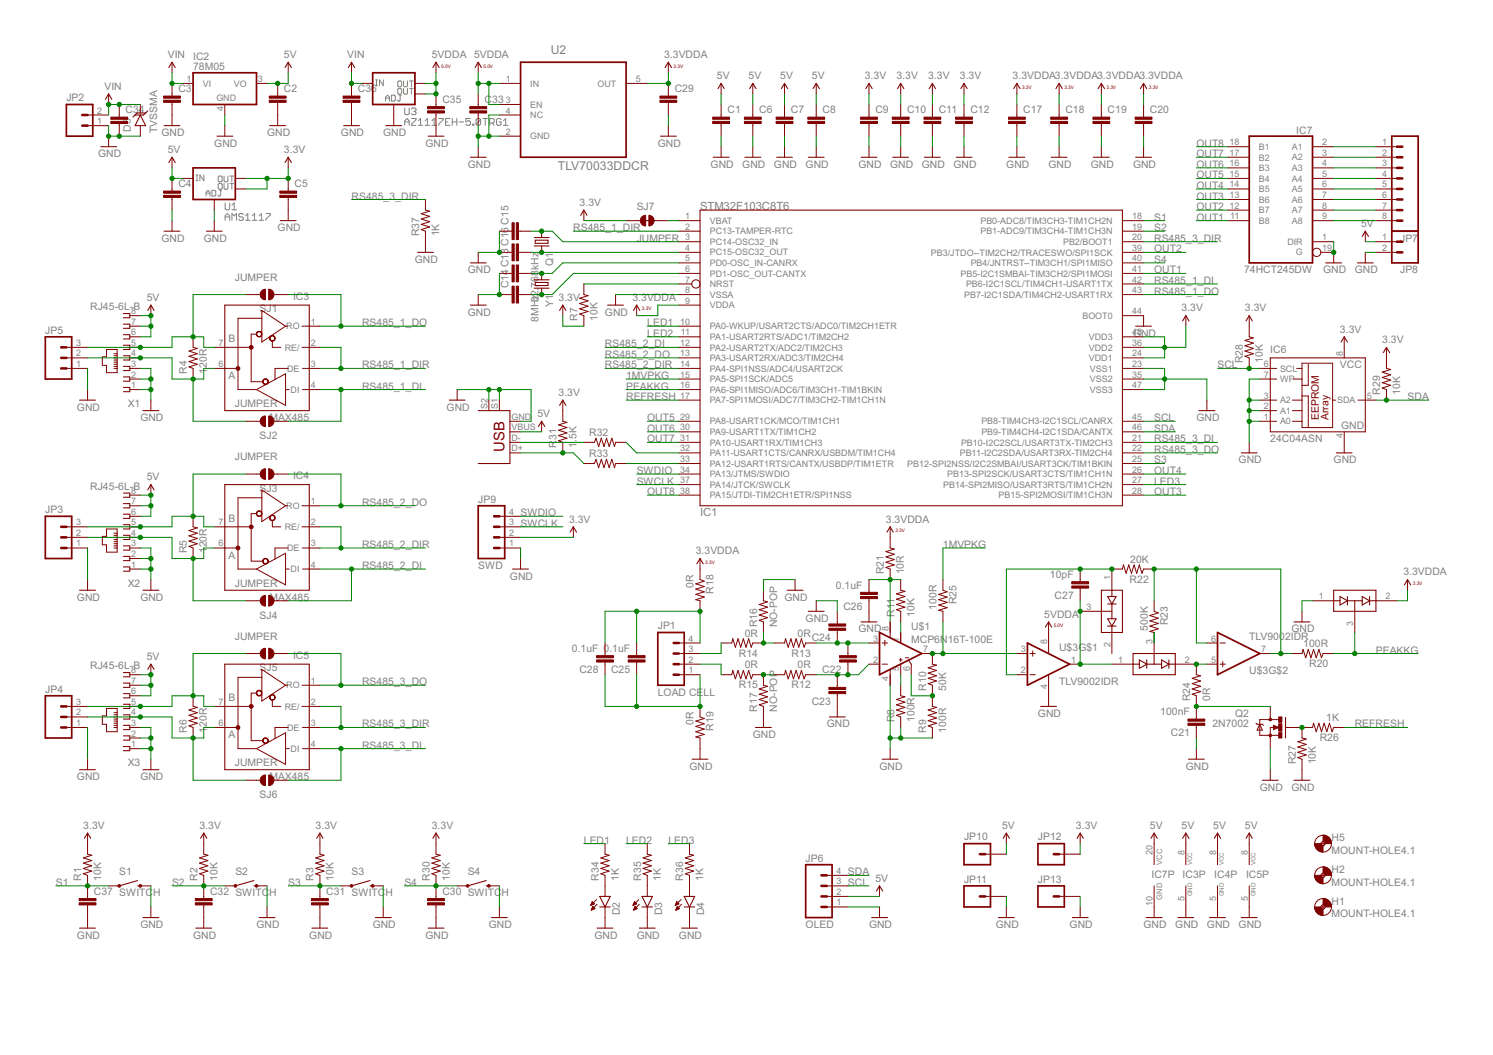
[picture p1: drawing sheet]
<svg xmlns="http://www.w3.org/2000/svg" width="297mm" height="210mm" viewBox="0 0 297 210" stroke-linecap="round" stroke-linejoin="round" font-family="sans-serif">
<defs><g id="words">
<text font-size="3.3" fill="#800000" x="100.4" y="89.9" transform="rotate(-90 100.4 89.9)">USB</text>
<g font-size="2.7" fill="#808080">
<text x="109.6" y="10.8">U2</text>
<text x="111" y="33.9">TLV70033DDCR</text>
</g>
<g font-size="2.5" fill="#808080">
<text x="139.3" y="41.8">STM32F103C8T6</text>
<text x="139.3" y="102.7">IC1</text>
</g>
<g font-size="2.3" fill="#808080">
<text x="33.4" y="11.5">VIN</text>
<text x="38.4" y="11.9">IC2</text>
<text x="56.5" y="11.5">5V</text>
<text x="69.1" y="11.5">VIN</text>
<text x="85.9" y="11.5">5VDDA 5VDDA</text>
<text x="132.1" y="11.5">3.3VDDA</text>
<text x="20.8" y="17.8">VIN</text>
<text x="38.4" y="14">78M05</text>
<text x="142.6" y="15.7">5V</text>
<text x="148.9" y="15.7">5V</text>
<text x="155.2" y="15.7">5V</text>
<text x="161.5" y="15.7">5V</text>
<text x="172.1" y="15.7">3.3V</text>
<text x="178.4" y="15.7">3.3V</text>
<text x="184.7" y="15.7">3.3V</text>
<text x="191" y="15.7">3.3V</text>
<text x="201.5" y="15.7">3.3VDDA3.3VDDA3.3VDDA3.3VDDA</text>
<text x="13.2" y="20.2">JP2</text>
<text x="25" y="22.6">C34</text>
<text x="35.5" y="18.4">C3</text>
<text x="56.5" y="18.4">C2</text>
<text x="71.2" y="18.4">C36</text>
<text x="88" y="20.5">C35</text>
<text x="96.4" y="20.5">C</text>
<text x="97.9" y="20.5">33</text>
<text x="134.2" y="18.4">C29</text>
<text x="144.7" y="22.6">C1</text>
<text x="151" y="22.6">C6</text>
<text x="157.3" y="22.6">C7</text>
<text x="163.6" y="22.6">C8</text>
<text x="174.2" y="22.6">C9</text>
<text x="180.5" y="22.6">C10</text>
<text x="186.8" y="22.6">C11</text>
<text x="193.1" y="22.6">C12</text>
<text x="203.6" y="22.6">C17</text>
<text x="212" y="22.6">C18</text>
<text x="220.4" y="22.6">C19</text>
<text x="228.8" y="22.6">C20</text>
<text x="26" y="26.3" transform="rotate(-90 26 26.3)">D5</text>
<text x="31.3" y="26.5" transform="rotate(-90 31.3 26.5)">TVSSMA</text>
<text x="32.1" y="27.1">GND</text>
<text x="42.6" y="29.2">GND</text>
<text x="53.1" y="27.1">GND</text>
<text x="67.8" y="27.1">GND</text>
<text x="76.2" y="27.1">GND</text>
<text x="84.6" y="29.2">GND</text>
<text x="130.9" y="29.2">GND</text>
<text x="238" y="29.2">OUT8</text>
<text x="257.9" y="26.6">IC7</text>
<text x="19.5" y="31.3">GND</text>
<text x="33.4" y="30.5">5V</text>
<text x="56.5" y="30.5">3.3V</text>
<text x="93.1" y="33.4">GND</text>
<text x="141.4" y="33.4">GND</text>
<text x="147.7" y="33.4">GND</text>
<text x="154" y="33.4">GND</text>
<text x="160.3" y="33.4">GND</text>
<text x="170.8" y="33.4">GND</text>
<text x="177.1" y="33.4">GND</text>
<text x="183.4" y="33.4">GND</text>
<text x="189.7" y="33.4">GND</text>
<text x="200.2" y="33.4">GND</text>
<text x="208.6" y="33.4">GND</text>
<text x="217" y="33.4">GND</text>
<text x="225.4" y="33.4">GND</text>
<text x="238" y="35.5">OUT5</text>
<text x="238" y="33.4">OUT6</text>
<text x="238" y="31.3">OUT7</text>
<text x="35.5" y="37.3">C4</text>
<text x="58.6" y="37.3">C5</text>
<text x="69.9" y="39.7">RS485_3_DIR</text>
<text x="115.3" y="41">3.3V</text>
<text x="126.7" y="41.8">SJ7</text>
<text x="238" y="39.7">OUT3</text>
<text x="238" y="41.8">OUT2</text>
<text x="238" y="37.6">OUT4</text>
<text x="55.2" y="46">GND</text>
<text x="83.4" y="47" transform="rotate(-90 83.4 47)">R37</text>
<text x="87.4" y="47" transform="rotate(-90 87.4 47)">1K</text>
<text x="114.1" y="46">RS485_1_DIR</text>
<text x="229.6" y="43.9">S1</text>
<text x="229.6" y="46">S2</text>
<text x="238" y="43.9">OUT1</text>
<text x="270.8" y="45.2">5V</text>
<text x="32.1" y="48.1">GND</text>
<text x="40.5" y="48.1">GND</text>
<text x="82.5" y="52.3">GND</text>
<text x="107.1" y="53.8" transform="rotate(-90 107.1 53.8)">kHz</text>
<text x="110.1" y="53" transform="rotate(-90 110.1 53)">Q1</text>
<text x="126.7" y="48.1">JUMPER</text>
<text x="229.6" y="48.1">RS485_3_DIR</text>
<text x="229.6" y="50.2">OUT2</text>
<text x="229.6" y="52.3">S4</text>
<text x="278.6" y="48.1">JP7</text>
<text x="29.2" y="59.9">5V</text>
<text x="46.7" y="55.9">JUMPER</text>
<text x="58.3" y="59.7">IC3</text>
<text x="93.1" y="54.4">GND</text>
<text x="101.1" y="57.3" transform="rotate(-90 101.1 57.3)">C14 C13 C16 C15</text>
<text x="107.1" y="57.2" transform="rotate(-90 107.1 57.2)">7</text>
<text x="107.1" y="56.1" transform="rotate(-90 107.1 56.1)">68</text>
<text x="111.1" y="59.9">3.3V</text>
<text x="125.8" y="59.9">3.3VDDA</text>
<text x="229.6" y="56.5">RS485_1_DI</text>
<text x="229.6" y="58.6">RS485_1_DO</text>
<text x="229.6" y="54.4">OUT1</text>
<text x="247.5" y="54.4">74HCT245DW</text>
<text x="263.2" y="54.4">GND</text>
<text x="269.5" y="54.4">GND</text>
<text x="278.6" y="54.4">JP8</text>
<text x="18" y="61.7">RJ45-6L-B</text>
<text x="51.7" y="62.2">SJ1</text>
<text x="72" y="64.9">RS485_1_DO</text>
<text x="93.1" y="62.8">GND</text>
<text x="107.1" y="64" transform="rotate(-90 107.1 64)">8MH3z2.</text>
<text x="110.1" y="61.1" transform="rotate(-90 110.1 61.1)">Y1</text>
<text x="114.9" y="63.9" transform="rotate(-90 114.9 63.9)">R7</text>
<text x="118.9" y="63.9" transform="rotate(-90 118.9 63.9)">10K</text>
<text x="120.4" y="62.8">GND</text>
<text x="128.8" y="64.9">LED1</text>
<text x="235.1" y="62">3.3V</text>
<text x="247.7" y="62">3.3V</text>
<text x="9" y="66.4">JP5</text>
<text x="45.5" y="68.1">B</text>
<text x="120.4" y="69.1">RS485_2_DI</text>
<text x="120.4" y="71.2">RS485_2_DO</text>
<text x="128.8" y="67">LED2</text>
<text x="225.4" y="67">GND</text>
<text x="252.7" y="70.2">IC6</text>
<text x="266.6" y="66.2">3.3V</text>
<text x="275" y="68.3">3.3V</text>
<text x="37.2" y="74.4" transform="rotate(-90 37.2 74.4)">R4</text>
<text x="41.2" y="74.4" transform="rotate(-90 41.2 74.4)">1</text>
<text x="41.2" y="73.2" transform="rotate(-90 41.2 73.2)">20R</text>
<text x="45.5" y="75.4">A</text>
<text x="72" y="77.5">RS485_1_DI</text>
<text x="72" y="73.3">RS485_1_DIR</text>
<text x="120.4" y="73.3">RS485_2_DIR</text>
<text x="124.6" y="75.4">1MVPKG</text>
<text x="124.6" y="77.5">PEAKKG</text>
<text x="242.2" y="73.3">SCL</text>
<text x="247.3" y="72.3" transform="rotate(-90 247.3 72.3)">R28</text>
<text x="251.3" y="72.3" transform="rotate(-90 251.3 72.3)">10K</text>
<text x="266.6" y="73.3">VCC</text>
<text x="15.3" y="81.7">GND</text>
<text x="25.4" y="81.1">X1</text>
<text x="27.9" y="83.8">GND</text>
<text x="46.7" y="81.1">JUMPER</text>
<text x="53.6" y="83.8">MAX485</text>
<text x="88.9" y="81.7">GND</text>
<text x="106.9" y="83">5V</text>
<text x="111.1" y="78.8">3.3V</text>
<text x="124.6" y="79.6">REFRESH</text>
<text x="128.8" y="83.8">OUT5</text>
<text x="229.6" y="83.8">SCL</text>
<text x="238" y="83.8">GND</text>
<text x="274.6" y="78.6" transform="rotate(-90 274.6 78.6)">R29</text>
<text x="278.6" y="78.6" transform="rotate(-90 278.6 78.6)">10K</text>
<text x="280" y="79.6">SDA</text>
<text x="51.7" y="87.4">SJ2</text>
<text x="110.7" y="89.1" transform="rotate(-90 110.7 89.1)">R</text>
<text x="110.7" y="87.6" transform="rotate(-90 110.7 87.6)">31</text>
<text x="114.7" y="89.1" transform="rotate(-90 114.7 89.1)">1</text>
<text x="114.7" y="87.9" transform="rotate(-90 114.7 87.9)">.</text>
<text x="114.7" y="87.3" transform="rotate(-90 114.7 87.3)">5K</text>
<text x="117.2" y="86.8">R32</text>
<text x="128.8" y="85.9">OUT6</text>
<text x="128.8" y="88">OUT7</text>
<text x="229.6" y="88">RS485_3_DI</text>
<text x="229.6" y="85.9">SDA</text>
<text x="252.7" y="88">24C04ASN</text>
<text x="266.8" y="85.3">GND</text>
<text x="29.2" y="95.6">5V</text>
<text x="46.7" y="91.6">JUMPER</text>
<text x="58.3" y="95.4">IC4</text>
<text x="117.2" y="91">R33</text>
<text x="126.7" y="94.3">SWDIO</text>
<text x="229.6" y="90.1">RS485_3_DO</text>
<text x="229.6" y="94.3">OUT4</text>
<text x="229.6" y="92.2">S3</text>
<text x="246.4" y="92.2">GND</text>
<text x="265.3" y="92.2">GND</text>
<text x="18" y="97.5">RJ45-6L-B</text>
<text x="51.7" y="97.9">SJ3</text>
<text x="72" y="100.6">RS485_2_DO</text>
<text x="95.2" y="100">JP9</text>
<text x="126.7" y="96.4">SWCLK</text>
<text x="128.8" y="98.5">OUT8</text>
<text x="229.6" y="98.5">OUT3</text>
<text x="229.6" y="96.4">LED3</text>
<text x="9" y="102.1">JP3</text>
<text x="45.5" y="103.8">B</text>
<text x="103.6" y="102.7">SWDIO</text>
<text x="103.6" y="104.8">SWCLK</text>
<text x="113.2" y="104">3.3V</text>
<text x="176.3" y="104">3.3VDDA</text>
<text x="37.2" y="110.1" transform="rotate(-90 37.2 110.1)">R5</text>
<text x="41.2" y="110.1" transform="rotate(-90 41.2 110.1)">1</text>
<text x="41.2" y="108.9" transform="rotate(-90 41.2 108.9)">20R</text>
<text x="45.5" y="111.1">A</text>
<text x="72" y="113.2">RS485_2_DI</text>
<text x="72" y="109">RS485_2_DIR</text>
<text x="95.2" y="113.2">SWD</text>
<text x="138.4" y="110.3">3.3VDDA</text>
<text x="187.6" y="109">1MVPKG</text>
<text x="224.9" y="112">20K</text>
<text x="15.3" y="119.5">GND</text>
<text x="25.4" y="116.8">X2</text>
<text x="27.9" y="119.5">GND</text>
<text x="46.7" y="116.8">JUMPER</text>
<text x="53.6" y="119.5">MAX485</text>
<text x="101.5" y="115.3">GND</text>
<text x="138" y="116.9" transform="rotate(-90 138 116.9)">0R</text>
<text x="142" y="118.1" transform="rotate(-90 142 118.1)">R18</text>
<text x="156.1" y="119.5">GND</text>
<text x="166.3" y="117.1">0.1uF</text>
<text x="175.9" y="114.3" transform="rotate(-90 175.9 114.3)">R21</text>
<text x="179.8" y="114.3" transform="rotate(-90 179.8 114.3)">10R</text>
<text x="208.9" y="115">10pF</text>
<text x="209.8" y="119.2">C27</text>
<text x="224.7" y="115.9">R22</text>
<text x="279.2" y="114.5">3.3VDDA</text>
<text x="51.7" y="123.1">SJ4</text>
<text x="130.9" y="125.2">JP1</text>
<text x="150.6" y="124.8" transform="rotate(-90 150.6 124.8)">R16</text>
<text x="154.6" y="124.8" transform="rotate(-90 154.6 124.8)">NO-POP</text>
<text x="160.3" y="123.7">GND</text>
<text x="167.8" y="121.3">C26</text>
<text x="170.8" y="125.8">GND</text>
<text x="178" y="122.7" transform="rotate(-90 178 122.7)">R11</text>
<text x="181.3" y="125.3">U$1</text>
<text x="181.9" y="122.7" transform="rotate(-90 181.9 122.7)">10K</text>
<text x="186.3" y="121.4" transform="rotate(-90 186.3 121.4)">100R</text>
<text x="190.3" y="120.2" transform="rotate(-90 190.3 120.2)">R25</text>
<text x="207.8" y="122.9">5VDDA</text>
<text x="228.3" y="125.4" transform="rotate(-90 228.3 125.4)">500K</text>
<text x="232.3" y="124.4" transform="rotate(-90 232.3 124.4)">R23</text>
<text x="256.9" y="125.8">GND</text>
<text x="29.2" y="131.3">5V</text>
<text x="46.7" y="127.3">JUMPER</text>
<text x="58.3" y="131.1">IC5</text>
<text x="113.8" y="129.7">0.1uF 0.1uF</text>
<text x="147" y="130.6">R14</text>
<text x="148.2" y="126.7">0R</text>
<text x="157.5" y="130.6">R13</text>
<text x="158.7" y="126.7">0R</text>
<text x="161.5" y="127.6">C24</text>
<text x="181.3" y="127.9">MCP6N16T-100E</text>
<text x="210.7" y="129.5">U$3G$1</text>
<text x="248.5" y="127.3">TLV9002IDR</text>
<text x="259.3" y="128.8">100R</text>
<text x="273.7" y="130">PEAKKG</text>
<text x="9" y="137.8">JP4</text>
<text x="18" y="133.2">RJ45-6L-B</text>
<text x="51.7" y="133.6">SJ5</text>
<text x="72" y="136.3">RS485_3_DO</text>
<text x="115.3" y="133.9">C28</text>
<text x="121.6" y="133.9">C25</text>
<text x="147" y="136.9">R15</text>
<text x="148.2" y="133">0R</text>
<text x="157.5" y="136.9">R12</text>
<text x="158.7" y="133">0R</text>
<text x="163.6" y="133.9">C22</text>
<text x="184.3" y="137.4" transform="rotate(-90 184.3 137.4)">R10</text>
<text x="188.2" y="137.4" transform="rotate(-90 188.2 137.4)">50K</text>
<text x="210.7" y="136.3">TLV9002IDR</text>
<text x="248.5" y="134.1">U$3G$2</text>
<text x="260.5" y="132.7">R20</text>
<text x="45.5" y="139.5">B</text>
<text x="130.9" y="138.4">LOAD CE</text>
<text x="140" y="138.4">LL</text>
<text x="150.6" y="141.6" transform="rotate(-90 150.6 141.6)">R17</text>
<text x="154.6" y="141.6" transform="rotate(-90 154.6 141.6)">NO-POP</text>
<text x="161.5" y="140.2">C23</text>
<text x="178" y="143.7" transform="rotate(-90 178 143.7)">R8</text>
<text x="181.9" y="143.7" transform="rotate(-90 181.9 143.7)">100R</text>
<text x="206.5" y="142.6">GND</text>
<text x="230.8" y="142.3">100nF</text>
<text x="236.8" y="139.5" transform="rotate(-90 236.8 139.5)">R24</text>
<text x="240.8" y="139.5" transform="rotate(-90 240.8 139.5)">0R</text>
<text x="245.8" y="142.6">Q2</text>
<text x="263.8" y="143.5">1K</text>
<text x="37.2" y="145.8" transform="rotate(-90 37.2 145.8)">R6</text>
<text x="41.2" y="145.8" transform="rotate(-90 41.2 145.8)">1</text>
<text x="41.2" y="144.6" transform="rotate(-90 41.2 144.6)">20R</text>
<text x="45.5" y="146.8">A</text>
<text x="72" y="148.9">RS485_3_DI</text>
<text x="72" y="144.7">RS485_3_DIR</text>
<text x="138" y="144.3" transform="rotate(-90 138 144.3)">0R</text>
<text x="142" y="145.4" transform="rotate(-90 142 145.4)">R19</text>
<text x="149.8" y="146.8">GND</text>
<text x="164.5" y="144.7">GND</text>
<text x="184.3" y="145.8" transform="rotate(-90 184.3 145.8)">R9</text>
<text x="188.2" y="145.8" transform="rotate(-90 188.2 145.8)">100R</text>
<text x="232.9" y="146.5">C21</text>
<text x="241.2" y="144.7">2N7002</text>
<text x="262.6" y="147.4">R26</text>
<text x="269.5" y="144.7">REFRESH</text>
<text x="15.3" y="155.2">GND</text>
<text x="25.4" y="152.5">X3</text>
<text x="27.9" y="155.2">GND</text>
<text x="46.7" y="152.5">JUMPER</text>
<text x="53.6" y="155.2">MAX485</text>
<text x="137.2" y="153.1">GND</text>
<text x="175" y="153.1">GND</text>
<text x="235.9" y="153.1">GND</text>
<text x="257.8" y="152.1" transform="rotate(-90 257.8 152.1)">R27</text>
<text x="261.8" y="152.1" transform="rotate(-90 261.8 152.1)">10K</text>
<text x="51.7" y="158.8">SJ6</text>
<text x="250.6" y="157.3">GND</text>
<text x="256.9" y="157.3">GND</text>
<text x="16.6" y="164.9">3.3V</text>
<text x="39.7" y="164.9">3.3V</text>
<text x="62.8" y="164.9">3.3V</text>
<text x="85.9" y="164.9">3.3V</text>
<text x="116.2" y="167.8">LED1</text>
<text x="124.6" y="167.8">LED2</text>
<text x="133" y="167.8">LED3</text>
<text x="191.8" y="167.2">JP10</text>
<text x="199.4" y="164.9">5V</text>
<text x="206.5" y="167.2">JP12</text>
<text x="214.1" y="164.9">3.3V</text>
<text x="228.8" y="164.9">5V</text>
<text x="235.1" y="164.9">5V</text>
<text x="241.4" y="164.9">5V</text>
<text x="247.7" y="164.9">5V</text>
<text x="264.9" y="167.4">H5</text>
<text x="160.3" y="171.4">JP6</text>
<text x="264.9" y="169.9">MOUNT-HOLE4.1</text>
<text x="264.9" y="173.7">H2</text>
<text x="11.1" y="176.3">S1</text>
<text x="16.2" y="175.2" transform="rotate(-90 16.2 175.2)">R1</text>
<text x="18.7" y="178">C37 SWITC</text>
<text x="20.1" y="175.2" transform="rotate(-90 20.1 175.2)">10K</text>
<text x="23.7" y="174.1">S1</text>
<text x="30.5" y="178.4">H</text>
<text x="34.2" y="176.3">S2</text>
<text x="39.3" y="175.2" transform="rotate(-90 39.3 175.2)">R2</text>
<text x="41.8" y="178">C32 SWITC</text>
<text x="43.3" y="175.2" transform="rotate(-90 43.3 175.2)">10K</text>
<text x="46.8" y="174.1">S2</text>
<text x="53.6" y="178.4">H</text>
<text x="57.3" y="176.3">S3</text>
<text x="62.4" y="175.2" transform="rotate(-90 62.4 175.2)">R3</text>
<text x="64.9" y="178">C31 SWITC</text>
<text x="66.4" y="175.2" transform="rotate(-90 66.4 175.2)">10K</text>
<text x="69.9" y="174.1">S3</text>
<text x="76.7" y="178.4">H</text>
<text x="80.4" y="176.3">S4</text>
<text x="85.5" y="175.2" transform="rotate(-90 85.5 175.2)">R30</text>
<text x="88" y="178">C30 SWITC</text>
<text x="89.5" y="175.2" transform="rotate(-90 89.5 175.2)">10K</text>
<text x="93.1" y="174.1">S4</text>
<text x="99.8" y="178.4">H</text>
<text x="119.1" y="175.2" transform="rotate(-90 119.1 175.2)">R34</text>
<text x="123.1" y="175.2" transform="rotate(-90 123.1 175.2)">1K</text>
<text x="127.5" y="175.2" transform="rotate(-90 127.5 175.2)">R35</text>
<text x="131.5" y="175.2" transform="rotate(-90 131.5 175.2)">1K</text>
<text x="135.9" y="175.2" transform="rotate(-90 135.9 175.2)">R36</text>
<text x="139.9" y="175.2" transform="rotate(-90 139.9 175.2)">1K</text>
<text x="168.7" y="176.3">SCL</text>
<text x="168.7" y="174.1">SDA</text>
<text x="174.2" y="175.4">5V</text>
<text x="191.8" y="175.6">JP11</text>
<text x="206.5" y="175.6">JP13</text>
<text x="229.1" y="174.7">IC7P IC3P</text>
<text x="241.6" y="174.8">IC4P</text>
<text x="247.9" y="174.8">IC5P</text>
<text x="264.9" y="176.2">MOUNT-HOLE4.1</text>
<text x="264.9" y="180">H1</text>
<text x="27.9" y="184.7">GND</text>
<text x="51" y="184.7">GND</text>
<text x="74.1" y="184.7">GND</text>
<text x="97.3" y="184.7">GND</text>
<text x="123.3" y="182.1" transform="rotate(-90 123.3 182.1)">D2</text>
<text x="131.7" y="182.1" transform="rotate(-90 131.7 182.1)">D3</text>
<text x="140.1" y="182.1" transform="rotate(-90 140.1 182.1)">D4</text>
<text x="160.3" y="184.7">OLED</text>
<text x="172.9" y="184.7">GND</text>
<text x="198.1" y="184.7">GND</text>
<text x="212.8" y="184.7">GND</text>
<text x="227.5" y="184.7">GND</text>
<text x="233.8" y="184.7">GND</text>
<text x="240.1" y="184.7">GND</text>
<text x="246.4" y="184.7">GND</text>
<text x="264.9" y="182.5">MOUNT-HOLE4.1</text>
<text x="15.3" y="186.8">GND</text>
<text x="38.4" y="186.8">GND</text>
<text x="61.5" y="186.8">GND</text>
<text x="84.6" y="186.8">GND</text>
<text x="118.3" y="186.8">GND</text>
<text x="126.7" y="186.8">GND</text>
<text x="135.1" y="186.8">GND</text>
</g>
<g font-size="2.3" fill="#800000">
<text x="262.4" y="83.6" transform="rotate(-90 262.4 83.6)">EEPROM</text>
<text x="264.3" y="83.6" transform="rotate(-90 264.3 83.6)">Array</text>
</g>
<g font-size="2" fill="#808080">
<text x="37.1" y="16.3">1</text>
<text x="40.4" y="17.2">VI</text>
<text x="46.5" y="17.2">VO</text>
<text x="51.3" y="16.3">3</text>
<text x="100.6" y="16.3">1</text>
<text x="105.5" y="17.2">IN</text>
<text x="118.9" y="17.2">OUT</text>
<text x="126.5" y="16.3">5</text>
<text x="19.3" y="22.6">2</text>
<text x="43" y="20.2">GND</text>
<text x="44.4" y="22.1" transform="rotate(-90 44.4 22.1)">4</text>
<text x="100.6" y="20.5">3</text>
<text x="100.6" y="22.6">4</text>
<text x="105.5" y="21.4">EN</text>
<text x="105.5" y="23.5">NC</text>
<text x="19.3" y="24.7">1</text>
<text x="100.6" y="26.8">2</text>
<text x="105.5" y="27.7">GND</text>
<text x="244.6" y="28.9">18</text>
<text x="250.5" y="29.8">B1</text>
<text x="257" y="29.8">A1</text>
<text x="263.1" y="28.9">2</text>
<text x="275" y="28.9">1</text>
<text x="244.6" y="35.2">15</text>
<text x="244.6" y="33.1">16</text>
<text x="244.6" y="31">17</text>
<text x="250.5" y="34">B3</text>
<text x="250.5" y="31.9">B2</text>
<text x="257" y="31.9">A2</text>
<text x="257" y="34">A3</text>
<text x="263.1" y="31">3</text>
<text x="263.1" y="33.1">4</text>
<text x="263.1" y="35.2">5</text>
<text x="275" y="31">2</text>
<text x="275" y="33.1">3</text>
<text x="275" y="35.2">4</text>
<text x="244.6" y="41.5">12</text>
<text x="244.6" y="39.4">13</text>
<text x="244.6" y="37.3">14</text>
<text x="250.5" y="40.3">B6</text>
<text x="250.5" y="38.2">B5</text>
<text x="250.5" y="36.1">B4</text>
<text x="257" y="36.1">A4</text>
<text x="257" y="38.2">A5</text>
<text x="257" y="40.3">A6</text>
<text x="263.1" y="37.3">6</text>
<text x="263.1" y="39.4">7</text>
<text x="263.1" y="41.5">8</text>
<text x="275" y="37.3">5</text>
<text x="275" y="39.4">6</text>
<text x="275" y="41.5">7</text>
<text x="136.3" y="43.6">1</text>
<text x="136.3" y="45.7">2</text>
<text x="136.3" y="47.8">3</text>
<text x="141.2" y="44.5">VBAT</text>
<text x="141.2" y="46.6">PC13-TAMPER-RTC</text>
<text x="195.1" y="44.5">PB0-ADC8/TIM3CH3-TIM1CH2N</text>
<text x="195.1" y="46.6">PB1-ADC9/TIM3CH4-TIM1CH3N</text>
<text x="225.2" y="43.6">18</text>
<text x="225.2" y="45.7">19</text>
<text x="225.2" y="47.8">20</text>
<text x="244.7" y="43.6">11</text>
<text x="250.5" y="44.5">B8</text>
<text x="250.5" y="42.4">B7</text>
<text x="257" y="42.4">A7</text>
<text x="257" y="44.5">A8</text>
<text x="263.1" y="47.8">1</text>
<text x="263.1" y="43.6">9</text>
<text x="275" y="43.6">8</text>
<text x="275" y="47.8">1</text>
<text x="136.3" y="49.9">4</text>
<text x="136.3" y="52">5</text>
<text x="141.2" y="48.7">PC14-OSC32_IN</text>
<text x="141.2" y="50.8">PC15-OSC32_OUT</text>
<text x="141.2" y="52.9">PD0-OSC_IN-CANRX</text>
<text x="185.2" y="50.8">PB3/JTDO--TIM2CH2/TRACESWO/SPI1SCK</text>
<text x="193.1" y="52.9">PB4/JNTRST--TIM3CH1/SPI1MISO</text>
<text x="211.5" y="48.7">PB2/BOOT1</text>
<text x="225.2" y="49.9">39</text>
<text x="225.2" y="52">40</text>
<text x="256.1" y="48.7">DIR</text>
<text x="257.8" y="50.8">G</text>
<text x="263.1" y="49.9">19</text>
<text x="275" y="49.9">2</text>
<text x="136.3" y="54.1">6</text>
<text x="136.3" y="56.2">7</text>
<text x="136.3" y="58.3">8</text>
<text x="141.2" y="55">PD1-OSC_OUT-CANTX</text>
<text x="141.2" y="57.1">NRST</text>
<text x="141.2" y="59.2">VSSA</text>
<text x="191.1" y="55">PB5-I2C1SMBAI-TIM3CH2/SPI1MOSI</text>
<text x="191.8" y="59.2">PB7-I2C1SDA/TIM4CH2-USART1RX</text>
<text x="192.2" y="57.1">PB6-I2C1SCL/TIM4CH1-USART1TX</text>
<text x="225.2" y="54.1">41</text>
<text x="225.2" y="56.2">42</text>
<text x="225.2" y="58.3">43</text>
<text x="26.1" y="64.6">7</text>
<text x="26.1" y="62.5">8</text>
<text x="56.9" y="65.5">RO</text>
<text x="61.8" y="64.6">1</text>
<text x="135.4" y="64.6">10</text>
<text x="136.3" y="60.4">9</text>
<text x="141.2" y="61.3">VDDA</text>
<text x="141.2" y="65.5">PA0-WKUP/USART2CTS/ADC0/TIM2CH1ETR</text>
<text x="215.4" y="63.4">BOOT0</text>
<text x="225.2" y="62.5">44</text>
<text x="15.1" y="70.9">2</text>
<text x="15.1" y="68.8">3</text>
<text x="26.1" y="70.9">4</text>
<text x="26.1" y="68.8">5</text>
<text x="26.1" y="66.7">6</text>
<text x="43.4" y="68.8">7</text>
<text x="56.6" y="69.7">RE/</text>
<text x="61.8" y="68.8">2</text>
<text x="135.4" y="68.8">12</text>
<text x="135.4" y="70.9">13</text>
<text x="135.5" y="66.7">11</text>
<text x="141.2" y="67.6">PA1-USART2RTS/ADC1/TIM2CH2</text>
<text x="141.2" y="69.7">PA2-USART2TX/ADC2/TIM2CH3</text>
<text x="141.2" y="71.8">PA3-USART2RX/ADC3/TIM2CH4</text>
<text x="216.6" y="71.8">VDD1</text>
<text x="216.6" y="69.7">VDD2</text>
<text x="216.6" y="67.6">VDD3</text>
<text x="225.2" y="70.9">24</text>
<text x="225.2" y="68.8">36</text>
<text x="225.2" y="66.7">48</text>
<text x="267.1" y="70.9" transform="rotate(-90 267.1 70.9)">8</text>
<text x="15.1" y="73">1</text>
<text x="26.1" y="77.2">1</text>
<text x="26.1" y="75.1">2</text>
<text x="26.1" y="73">3</text>
<text x="43.4" y="73">6</text>
<text x="57.1" y="73.9">DE</text>
<text x="61.8" y="73">3</text>
<text x="61.8" y="77.2">4</text>
<text x="135.4" y="73">14</text>
<text x="135.4" y="75.1">15</text>
<text x="135.4" y="77.2">16</text>
<text x="141.2" y="73.9">PA4-SPI1NSS/ADC4/USART2CK</text>
<text x="141.2" y="76">PA5-SPI1SCK/ADC5</text>
<text x="216.8" y="73.9">VSS1</text>
<text x="216.8" y="76.1">VSS2</text>
<text x="225.2" y="73">23</text>
<text x="225.2" y="75.1">35</text>
<text x="225.2" y="77.2">47</text>
<text x="251.4" y="73">6</text>
<text x="251.4" y="75.1">7</text>
<text x="254.7" y="73.9">SCL</text>
<text x="254.7" y="76">WP</text>
<text x="57.8" y="78.1">DI</text>
<text x="97" y="81.4" transform="rotate(-90 97 81.4)">S2</text>
<text x="99.1" y="81.4" transform="rotate(-90 99.1 81.4)">S1</text>
<text x="101.8" y="83.5">GND</text>
<text x="135.4" y="79.3">17</text>
<text x="135.4" y="83.5">29</text>
<text x="141.2" y="78.1">PA6-SPI1MISO/ADC6/TIM3CH1-TIM1BKIN</text>
<text x="141.2" y="80.2">PA7-SPI1MOSI/ADC7/TIM3CH2-TIM1CH1N</text>
<text x="216.8" y="78.2">VSS3</text>
<text x="225.2" y="83.5">45</text>
<text x="251.4" y="83.5">1</text>
<text x="251.4" y="81.4">2</text>
<text x="251.4" y="79.3">3</text>
<text x="254.7" y="82.3">A1</text>
<text x="254.7" y="80.2">A2</text>
<text x="266" y="80.3">SDA</text>
<text x="271.9" y="79.3">5</text>
<text x="101.8" y="89.8">D+</text>
<text x="101.8" y="87.7">D-</text>
<text x="101.8" y="85.6">VBUS</text>
<text x="135.4" y="85.6">30</text>
<text x="135.4" y="87.7">31</text>
<text x="135.4" y="89.8">32</text>
<text x="141.2" y="84.4">PA8-USART1CK/MCO/TIM1CH1</text>
<text x="141.2" y="86.5">PA9-USART1TX/TIM1CH2</text>
<text x="141.2" y="88.6">PA10-USART1RX/TIM1CH3</text>
<text x="191.2" y="88.7">PB10-I2C2SCL/USART3TX-TIM2CH3</text>
<text x="195.2" y="84.5">PB8-TIM4CH3-I2C1SCL/CANRX</text>
<text x="195.2" y="86.6">PB9-TIM4CH4-I2C1SDA/CANTX</text>
<text x="225.2" y="87.7">21</text>
<text x="225.2" y="89.8">22</text>
<text x="225.2" y="85.6">46</text>
<text x="254.7" y="84.4">A0</text>
<text x="267.1" y="87.2" transform="rotate(-90 267.1 87.2)">4</text>
<text x="135.4" y="91.9">33</text>
<text x="135.4" y="94">34</text>
<text x="141.2" y="90.7">PA11-USART1CTS/CANRX/USBDM/TIM1CH4</text>
<text x="141.2" y="92.8">PA12-USART1RTS/CANTX/USBDP/TIM1ETR</text>
<text x="141.2" y="94.9">PA13/JTMS/SWDIO</text>
<text x="180.5" y="92.9">PB12-SPI2NSS/I2C2SMBAI/USART3CK/TIM1BKIN</text>
<text x="188.4" y="95">PB13-SPI2SCK/USART3CTS/TIM1CH1N</text>
<text x="190.9" y="90.8">PB11-I2C2SDA/USART3RX-TIM2CH4</text>
<text x="225.2" y="91.9">25</text>
<text x="225.2" y="94">26</text>
<text x="26.1" y="100.3">7</text>
<text x="26.1" y="98.2">8</text>
<text x="56.9" y="101.3">RO</text>
<text x="61.8" y="100.3">1</text>
<text x="135.4" y="96.1">37</text>
<text x="135.4" y="98.2">38</text>
<text x="141.2" y="97">PA14/JTCK/SWCLK</text>
<text x="141.2" y="99.2">PA15/JTDI-TIM2CH1ETR/SPI1NSS</text>
<text x="187.6" y="97.1">PB14-SPI2MISO/USART3RTS/TIM1CH2N</text>
<text x="198.7" y="99.2">PB15-SPI2MOSI/TIM1CH3N</text>
<text x="225.2" y="96.1">27</text>
<text x="225.2" y="98.2">28</text>
<text x="15.1" y="106.6">2</text>
<text x="15.1" y="104.5">3</text>
<text x="26.1" y="106.6">4</text>
<text x="26.1" y="104.5">5</text>
<text x="26.1" y="102.4">6</text>
<text x="43.4" y="104.5">7</text>
<text x="56.6" y="105.5">RE/</text>
<text x="61.8" y="104.5">2</text>
<text x="101.3" y="106.6">2</text>
<text x="101.3" y="104.5">3</text>
<text x="101.3" y="102.4">4</text>
<text x="15.1" y="108.7">1</text>
<text x="26.1" y="112.9">1</text>
<text x="26.1" y="110.8">2</text>
<text x="26.1" y="108.7">3</text>
<text x="43.4" y="108.7">6</text>
<text x="57.1" y="109.7">DE</text>
<text x="57.8" y="113.9">DI</text>
<text x="61.8" y="108.7">3</text>
<text x="61.8" y="112.9">4</text>
<text x="101.3" y="108.7">1</text>
<text x="220.9" y="115.5" transform="rotate(-90 220.9 115.5)">1</text>
<text x="262.4" y="119.2">1</text>
<text x="275.7" y="119.2">2</text>
<text x="176.8" y="125.5" transform="rotate(-90 176.8 125.5)">8</text>
<text x="216.2" y="121.3">3</text>
<text x="269.2" y="124.6" transform="rotate(-90 269.2 124.6)">3</text>
<text x="137" y="131.8">2</text>
<text x="137" y="129.7">3</text>
<text x="137" y="127.6">4</text>
<text x="173.7" y="131.8">2</text>
<text x="173.7" y="127.6">3</text>
<text x="178.9" y="127.6" transform="rotate(-90 178.9 127.6)">1</text>
<text x="183.7" y="129.7">7</text>
<text x="203.1" y="129.7">3</text>
<text x="208.3" y="128.1" transform="rotate(-90 208.3 128.1)">8</text>
<text x="213.1" y="131.8">1</text>
<text x="220.9" y="128.8" transform="rotate(-90 220.9 128.8)">2</text>
<text x="222.5" y="131.8">1</text>
<text x="229.3" y="128.1" transform="rotate(-90 229.3 128.1)">3</text>
<text x="235.8" y="131.8">2</text>
<text x="240.9" y="127.6">6</text>
<text x="240.9" y="131.8">5</text>
<text x="250.9" y="129.7">7</text>
<text x="26.1" y="136">7</text>
<text x="26.1" y="133.9">8</text>
<text x="56.9" y="137">RO</text>
<text x="61.8" y="136">1</text>
<text x="137" y="133.9">1</text>
<text x="176.8" y="135.5" transform="rotate(-90 176.8 135.5)">4</text>
<text x="178.9" y="133.4" transform="rotate(-90 178.9 133.4)">5</text>
<text x="181" y="133.4" transform="rotate(-90 181 133.4)">6</text>
<text x="203.1" y="133.9">2</text>
<text x="208.3" y="137.2" transform="rotate(-90 208.3 137.2)">4</text>
<text x="15.1" y="142.3">2</text>
<text x="15.1" y="140.2">3</text>
<text x="26.1" y="142.3">4</text>
<text x="26.1" y="140.2">5</text>
<text x="26.1" y="138.1">6</text>
<text x="43.4" y="140.2">7</text>
<text x="56.6" y="141.2">RE/</text>
<text x="61.8" y="140.2">2</text>
<text x="15.1" y="144.4">1</text>
<text x="26.1" y="148.6">1</text>
<text x="26.1" y="146.5">2</text>
<text x="26.1" y="144.4">3</text>
<text x="43.4" y="144.4">6</text>
<text x="57.1" y="145.4">DE</text>
<text x="57.8" y="149.6">DI</text>
<text x="61.8" y="144.4">3</text>
<text x="61.8" y="148.6">4</text>
<text x="166.4" y="173.9">4</text>
<text x="229.3" y="170.1" transform="rotate(-90 229.3 170.1)">20</text>
<text x="235.6" y="170.1" transform="rotate(-90 235.6 170.1)">8</text>
<text x="241.9" y="170.1" transform="rotate(-90 241.9 170.1)">8</text>
<text x="248.2" y="170.1" transform="rotate(-90 248.2 170.1)">8</text>
<text x="166.4" y="178.1">2</text>
<text x="166.4" y="176">3</text>
<text x="235.6" y="179.2" transform="rotate(-90 235.6 179.2)">5</text>
<text x="241.9" y="179.2" transform="rotate(-90 241.9 179.2)">5</text>
<text x="248.2" y="179.2" transform="rotate(-90 248.2 179.2)">5</text>
<text x="166.4" y="180.2">1</text>
<text x="229.3" y="180.2" transform="rotate(-90 229.3 180.2)">10</text>
</g>
<g font-size="1.7" fill="#808080">
<text x="231.2" y="172" transform="rotate(-90 231.2 172)">VCC</text>
<text x="231.2" y="179" transform="rotate(-90 231.2 179)">GND</text>
</g>
<g font-size="1.4" fill="#808080">
<text x="237.2" y="172" transform="rotate(-90 237.2 172)">VCC</text>
<text x="243.5" y="172" transform="rotate(-90 243.5 172)">VCC</text>
<text x="249.8" y="172" transform="rotate(-90 249.8 172)">VCC</text>
<text x="237.2" y="178.4" transform="rotate(-90 237.2 178.4)">GND</text>
<text x="243.5" y="178.4" transform="rotate(-90 243.5 178.4)">GND</text>
<text x="249.8" y="178.4" transform="rotate(-90 249.8 178.4)">GND</text>
</g>
<g font-size="1.1" fill="#800000">
<text x="87.8" y="13.4">5.0V</text>
<text x="96.2" y="13.4">5.0V</text>
<text x="134" y="13.4">3.3V</text>
<text x="203.4" y="17.6">3.3V</text>
<text x="211.8" y="17.6">3.3V</text>
<text x="220.2" y="17.6">3.3V</text>
<text x="228.6" y="17.6">3.3V</text>
<text x="127.7" y="61.8">3.3V</text>
<text x="178.1" y="105.9">3.3V</text>
<text x="140.3" y="112.2">3.3V</text>
<text x="281.1" y="116.4">3.3V</text>
<text x="209.7" y="124.8">5.0V</text>
</g>
</g></defs>
<g fill="none" stroke="#808080" stroke-width=".2">
<path d="M74.7 17.1h.4M74.7 15.9h.4M74.9 15.9v1.2M76.3 15.9v1.2l-.8-1.2v1.2M76.7 19.5h.8M77.9 18.9h.6l.2 .2v.8l-.2 .2h-.6zM79.3 17.6h.4l.2 .2v.7l-.2 .2h-.4l-.2-.2v-.7zM79.3 16.1h.4l.2 .2v.8l-.2 .2h-.4l-.2-.2v-.8zM79.4 18.9h.4M79.6 18.9v1l-.2 .2-.4-.2M80.3 17.6v.9l.2 .2h.4l.2-.2v-.9M80.3 16.1v1l.2 .2h.4l.2-.2v-1"/>
<path d="M81.4 17.6h.8M81.4 16.1h.8M81.9 16.1v1.2M81.9 17.6v1.1M39 36h.4M39 34.8h.4M39.2 34.8v1.2M40.6 34.8v1.2l-.8-1.2v1.2M41 39v-.8l.4-.3 .4 .3v.8M41 38.4h.8M42.2 37.9h.5l.2 .2v.7l-.2 .2h-.5zM43.6 36.5h.4l.2 .2v.8l-.2 .2h-.4l-.2-.2v-.8z"/>
<path d="M43.6 35h.4l.2 .2v.8l-.2 .2h-.4l-.2-.2v-.8zM43.7 37.9h.4M43.9 37.9v.9l-.2 .2-.4-.2M44.6 36.5v1l.2 .2h.3l.2-.2v-1M44.6 35v1l.2 .2h.3l.2-.2v-1M45.7 36.5h.8M45.7 35h.8M46.1 35v1.2M46.1 36.5v1.2M76.7 20.1v-.8l.4-.4 .4 .4v.8M80.5 21.5v1.1l.2 .2h.5l.2-.2v-1.1M80.5 24.9v-.9l.5-.4 .4 .4v.9"/>
<path d="M80.5 24.3h.9M81.9 23.6h.9v.2l-.9 .9v.2h.9M81.9 21.7l.2-.2h.4l.3 .2v.2l-.3 .3M82.3 22.2h.2M82.5 22.2l.3 .2v.2l-.3 .2h-.4l-.2-.2M83.2 24.9h.9M83.2 24l.5-.4v1.3M84.6 24.9h.9M84.6 24l.4-.4v1.3M85.9 24.9h.9M85.9 24l.5-.4v1.3M87.3 23.6h.9v.2l-.9 .9v.2"/>
<path d="M88.6 24.3h.5M89.5 23.6h-.9v1.3h.9M90 24.3h.9M90 23.6v1.3M90.9 23.6v1.3M91.3 24.3h.9M93.6 23.6h-.9v.7l.5-.3 .4 .3v.4l-.2 .2h-.5l-.2-.2M94 24.7h.3v.2h-.3zM95.6 23.8l-.2-.2h-.4l-.3 .2v.9M95.6 23.8v.9l-.2 .2h-.4l-.3-.2M95.6 23.8l-.9 .9M96.1 23.6h.9"/>
<path d="M96.5 23.6v1.3M97.4 24.5h.7l.2-.2v-.5l-.2-.2h-.7v1.3M97.9 24.5l.4 .4M99.7 23.8l-.2-.2h-.5l-.2 .2v.9l.2 .2h.5l.2-.2v-.4h-.4M100.1 24.9h.9M100.1 24l.5-.4v1.3M44.8 40.4v1.1l.2 .2h.5l.2-.2v-1.1M44.8 43.8v-.9l.4-.4 .5 .4v.9M44.8 43.2h.9M46.1 43.8v-1.3l.5 .4 .5-.4v1.3M46.1 41.7h1M46.1 40.8l.5-.4v1.3"/>
<path d="M48.4 42.7l-.2-.2h-.5l-.2 .2v.2l.2 .3h.5l.2 .4-.2 .2h-.5l-.2-.2M48.9 43.8h.9M48.9 42.9l.4-.4v1.3M50.2 43.8h.9M50.2 42.9l.5-.4v1.3M51.6 43.8h.9M51.6 42.9l.4-.4v1.3M52.9 42.5h.9v.2l-.9 .9v.2"/>
</g>
<g fill="none" stroke="#800000" stroke-width=".21">
<path d="M21 19.7l.6-1 .6 1M33.6 13.4l.6-1 .7 1M56.7 13.4l.6-1 .7 1M69.3 13.4l.6-1 .7 1M86.1 13.4l.6-1 .7 1M94.5 13.4l.6-1 .7 1M132.3 13.4l.7-1 .6 1M142.9 17.6l.6-1 .6 1M149.1 17.6l.7-1 .6 1M155.4 17.6l.7-1 .6 1M161.8 17.6l.6-1 .6 1M172.3 17.6l.6-1 .6 1"/>
<path d="M178.6 17.6l.6-1 .6 1M184.9 17.6l.6-1 .6 1M191.2 17.6l.6-1 .6 1M201.7 17.6l.6-1 .6 1M210.1 17.6l.6-1 .6 1M218.5 17.6l.6-1 .7 1M226.9 17.6l.6-1 .7 1M20 29.2h3.2M27.9 22.9l1.1 2.1h-2.1zM29 22.5h-1.7l-.8 .8M29 22.5l-.4 .4h-1.7M29.4 22.1l-.4 .4"/>
<path d="M32.6 25h3.2M33.6 32.3l.6-1 .7 1M43.2 27.1h3.1M53.7 25h3.1M56.7 32.3l.6-1 .7 1M68.4 25h3.1M76.8 25h3.1M85.2 27.1h3.1M93.6 31.3h3.1M131.4 27.1h3.2M141.9 31.3h3.2M148.2 31.3h3.2"/>
<path d="M154.5 31.3h3.1M160.8 31.3h3.2M171.3 31.3h3.2M177.6 31.3h3.2M183.9 31.3h3.2M190.2 31.3h3.2M200.7 31.3h3.2M209.1 31.3h3.2M217.5 31.3h3.2M225.9 31.3h3.2M32.6 46h3.2M41.1 46h3.1"/>
<path d="M55.8 43.9h3.1M83.1 50.2h3.1M93.6 52.3h3.1M106.3 57.3h2.9M106.3 55.7h2.9M106.3 48.9h2.9M106.3 47.3h2.9M106.5 56.2h2.5v.6h-2.5zM106.5 47.8h2.5v.6h-2.5zM115.5 42.8l.7-1 .6 1M128.1 43.9h1.5M139.3 41.8h84v58.8h-84z"/>
<path d="M263.8 52.3h3.1M270.1 52.3h3.1M271 47.1l.6-1.1 .7 1.1M15.8 79.6h3.2M24.6 77.1h1.2v.8h-1.2M24.6 62.4h1.2v.8h-1.2M24.6 64.5h1.2v.8h-1.2M24.6 66.6h1.2v.8h-1.2M24.6 68.7h1.2v.8h-1.2M24.6 70.8h1.2v.8h-1.2M24.6 72.9h1.2v.8h-1.2M24.6 75h1.2v.8h-1.2"/>
<path d="M29.4 61.8l.6-1.1 .6 1.1M44.7 60.7h16.8v21h-16.8zM89.4 79.6h3.1M93.6 60.7h3.1M111.3 61.8l.7-1.1 .6 1.1M120.9 60.7h3.1M126 61.8l.7-1.1 .6 1.1M225.9 64.9h3.2M235.3 63.9l.6-1.1 .7 1.1M247.9 63.9l.6-1.1 .7 1.1M252.7 71.2h18.9v14.7h-18.9zM266.8 68.1l.6-1.1 .7 1.1"/>
<path d="M275.2 70.2l.6-1.1 .7 1.1M24.6 98.1h1.2v.8h-1.2M28.4 81.7h3.2M29.4 97.5l.6-1.1 .6 1.1M44.7 96.4h16.8v21h-16.8zM95.1 81.7h6.4v10.5h-6.4M107.1 84.9l.7-1.1 .6 1.1M111.3 80.7l.7-1.1 .6 1.1M238.5 81.7h3.2M247 90.1h3.1M265.9 90.1h3.1M15.8 117.4h3.2"/>
<path d="M24.6 100.2h1.2v.8h-1.2M24.6 102.3h1.2v.8h-1.2M24.6 104.4h1.2v.8h-1.2M24.6 106.5h1.2v.8h-1.2M24.6 108.6h1.2v.9h-1.2M24.6 110.7h1.2v.8h-1.2M24.6 112.8h1.2v.8h-1.2M28.4 117.4h3.2M102 113.2h3.1M113.4 105.9l.7-1.1 .6 1.1M138.6 112.2l.7-1.1 .6 1.1M156.6 117.4h3.2"/>
<path d="M176.5 105.9l.6-1.1 .6 1.1M219.1 117.4h4.2v8.4h-4.2zM220.4 118.7h1.7l-.9 1.5zM221.2 117.4v1.3M265.3 117.4h8.4v4.2h-8.4zM265.3 119.5h1.3M266.6 118.7l1.5 .8-1.5 .9zM268.1 119.5h2.9M268.1 118.7v1.7M269.5 119.5v2.1M271 118.7l1.5 .8-1.5 .9zM272.5 119.5h1.2"/>
<path d="M272.5 118.7v1.7M279.4 116.4l.6-1.1 .7 1.1M24.6 133.8h1.2v.9h-1.2M24.6 135.9h1.2v.9h-1.2M24.6 138h1.2v.9h-1.2M29.4 133.2l.6-1.1 .6 1.1M44.7 132.1h16.8v21h-16.8zM160.8 121.6h3.2M171.3 123.7h3.2M208 124.8l.6-1.1 .6 1.1M219.1 121.6h2.1M220.4 120.2h1.7"/>
<path d="M220.4 124.6h1.7M220.4 123.1h1.7l-.9 1.5zM221.2 120.2v2.9M221.2 124.6v1.2M225.4 132.1h1.3M225.4 130h8.4v4.2h-8.4zM226.7 131.3l1.5 .8-1.5 .9zM228.2 132.1h2.9M228.2 131.3v1.7M229.6 130v2.1M231.1 131.3l1.5 .8-1.5 .9zM232.6 132.1h1.2"/>
<path d="M232.6 131.3v1.7M257.5 123.7h3.1M15.8 153.1h3.2M24.6 140.1h1.2v.8h-1.2M24.6 142.2h1.2v.9h-1.2M24.6 144.3h1.2v.9h-1.2M24.6 146.4h1.2v.9h-1.2M24.6 148.5h1.2v.9h-1.2M28.4 153.1h3.2M137.7 151h3.1M150.3 144.7h3.2M165 142.6h3.2"/>
<path d="M175.5 151h3.2M207 140.5h3.2M236.5 151h3.1M251.2 155.2h3.1M255.8 142.7v4.1M257.5 155.2h3.1M16.8 166.8l.6-1 .7 1M27.4 176.3h.5M27.4 175.2l-3.7 1.1M39.9 166.8l.6-1 .6 1M50.5 176.3h.5M50.5 175.2l-3.7 1.1"/>
<path d="M63 166.8l.6-1 .7 1M73.6 176.3h.5M73.6 175.2l-3.7 1.1M86.1 166.8l.6-1 .7 1M96.7 176.3h.6M96.7 175.2l-3.7 1.1M119.3 178.4h2.1l-1 2zM127.7 178.4h2.1l-1 2zM136.1 178.4h2.1l-1 2zM174.4 177.3l.6-1 .6 1M199.6 166.8l.6-1 .6 1M214.3 166.8l.6-1 .6 1"/>
<path d="M229 166.8l.6-1 .7 1M235.3 166.8l.6-1 .7 1M241.6 166.8l.6-1 .7 1M247.9 166.8l.6-1 .7 1M15.8 184.7h3.2M28.4 182.6h3.2M38.9 184.7h3.2M51.6 182.6h3.1M62.1 184.7h3.1M74.7 182.6h3.1M85.2 184.7h3.1M97.8 182.6h3.1"/>
<path d="M118.8 184.7h3.1M119.3 180.4h2.1M127.2 184.7h3.1M127.7 180.4h2.1M135.6 184.7h3.1M136.1 180.4h2.1M173.4 182.6h3.2M198.6 182.6h3.2M213.3 182.6h3.2M228 182.6h3.2M234.4 182.6h3.1M240.6 182.6h3.2"/>
<path d="M247 182.6h3.1"/>
</g>
<g fill="none" stroke="#800000" stroke-width=".2">
<path d="M21.6 18.7v2.1M34.2 12.4v2.1M34.2 16.6v2.5M36.3 16.6h2.1M51 16.6h2.1M55.2 16.6v2.5M57.3 12.4v2.1M69.9 12.4v2.1M69.9 16.6v2.5M72.1 16.6h2M82.5 16.6h2.1M82.5 18.7h2.1"/>
<path d="M86.7 12.4v2.1M86.7 18.7v2.5M95.1 12.4v2.1M95.1 18.7v2.5M99.4 16.6h4.2M124.6 16.6h4.2M133 12.4v2.1M133 16.6v2.5M143.5 16.6v2.1M149.8 16.6v2.1M156.1 16.6v2.1M162.4 16.6v2.1"/>
<path d="M172.9 16.6v2.1M179.2 16.6v2.1M185.5 16.6v2.1M191.8 16.6v2.1M202.3 16.6v2.1M210.7 16.6v2.1M219.1 16.6v2.1M227.5 16.6v2.1M17.4 22.9h4.2M17.4 25h4.2M21.6 27.1v2.1M23.7 20.8v2.5"/>
<path d="M23.7 24.6v2.5M27.9 20.8v1.7M27.9 25v2.1M34.2 20.4v4.6M34.2 31.3v2.1M34.2 35.5v2.5M34.2 39.3v2.5M36.3 35.5h2.1M42.6 39.7v2.1M44.7 20.8v2.1M44.7 25v2.1M46.8 35.5h2.1"/>
<path d="M46.8 37.6h2.1M55.2 20.4v4.6M57.3 31.3v2.1M57.3 35.5v2.5M57.3 39.3v4.6M69.9 20.4v4.6M78.3 20.8v4.2M84.6 39.7v2.1l.9 .2-1.7 .5 1.7 .6-1.7 .5 1.7 .5-1.7 .5 1.7 .5-1.7 .6 .8 .3v4.2M86.7 22.5v4.6M95.1 22.5v2.5M95.1 29.2v2.1M99.4 20.8h4.2"/>
<path d="M99.4 22.9h4.2M99.4 27.1h4.2M133 20.4v2.5M133 25v2.1M143.5 20.8v2.5M143.5 24.6v2.5M143.5 29.2v2.1M149.8 20.8v2.5M149.8 24.6v2.5M149.8 29.2v2.1M156.1 20.8v2.5M156.1 24.6v2.5"/>
<path d="M156.1 29.2v2.1M162.4 20.8v2.5M162.4 24.6v2.5M162.4 29.2v2.1M172.9 20.8v2.5M172.9 24.6v2.5M172.9 29.2v2.1M179.2 20.8v2.5M179.2 24.6v2.5M179.2 29.2v2.1M185.5 20.8v2.5M185.5 24.6v2.5"/>
<path d="M185.5 29.2v2.1M191.8 20.8v2.5M191.8 24.6v2.5M191.8 29.2v2.1M202.3 20.8v2.5M202.3 24.6v2.5M202.3 29.2v2.1M210.7 20.8v2.5M210.7 24.6v2.5M210.7 29.2v2.1M219.1 20.8v2.5M219.1 24.6v2.5"/>
<path d="M219.1 29.2v2.1M227.5 20.8v2.5M227.5 24.6v2.5M227.5 29.2v2.1M244.3 35.5h4.2M244.3 37.6h4.2M244.3 29.2h4.2M244.3 31.3h4.2M244.3 33.4h4.2M244.3 39.7h4.2M261.1 35.5h4.2M261.1 37.6h4.2"/>
<path d="M261.1 29.2h4.2M261.1 31.3h4.2M261.1 33.4h4.2M261.1 39.7h4.2M273.7 35.5h4.2M273.7 37.6h4.2M273.7 29.2h4.2M273.7 31.3h4.2M273.7 33.4h4.2M273.7 39.7h4.2M34.2 43.9v2.1M42.6 43.9v2.1"/>
<path d="M48.9 58.6h2.9M54.5 58.6h2.8M95.1 50.2v2.1M95.1 58.6v2.1M99.4 46h2.5M99.4 50.2h2.5M99.4 54.4h2.5M99.4 58.6h2.5M103.1 46h2.6M103.1 50.2h2.6M103.1 54.4h2.6M103.1 58.6h2.6"/>
<path d="M107.8 46v1.3M107.8 48.9v1.3M107.8 54.4v1.3M107.8 57.3v1.3M116.2 56.5v2.1l.8 .2-1.7 .5 1.7 .6-1.7 .5 1.7 .5-1.7 .5 1.7 .6-1.7 .5 .9 .3v2.1M116.2 41.8v2.1M122.5 58.6v2.1M124.6 43.9h2.8M130.1 43.9h2.9M135.1 43.9h4.2M135.1 46h4.2M135.1 48.1h4.2"/>
<path d="M135.1 50.2h4.2M135.1 52.3h4.2M135.1 54.4h4.2M135.1 56.5h2.5M135.1 58.6h4.2M223.3 43.9h4.2M223.3 46h4.2M223.3 48.1h4.2M223.3 50.2h4.2M223.3 52.3h4.2M223.3 54.4h4.2M223.3 56.5h4.2"/>
<path d="M223.3 58.6h4.2M244.3 43.9h4.2M244.3 41.8h4.2M261.1 43.9h4.2M261.1 48.1h4.2M261.1 41.8h4.2M262.8 50.2h2.5v2.1M271.6 46v2.1M271.6 50.2v2.1M273.7 43.9h4.2M273.7 48.1h4.2M273.7 50.2h4.2"/>
<path d="M273.7 41.8h4.2M13.2 69.1h4.2M13.2 71.2h4.2M13.2 73.3h4.2M17.4 77.5v2.1M21.2 69.5h2.1v4.6h-2.1v-1.4h-.8v-1.7h.8zM22.7 71.2h.6M22.7 73.3h.6M22.7 72.9h.6M22.7 72.5h.6M22.7 72.1h.6M22.7 71.6h.6"/>
<path d="M22.7 70.8h.6M22.7 70.4h.6M25.8 64.9h2.1M25.8 67h2.1M25.8 69.1h2.1M25.8 71.2h2.1M25.8 73.3h2.1M25.8 75.4h2.1M25.8 77.5h2.1M25.8 62.8h2.1M30 60.7v2.1M30 79.6v2.1"/>
<path d="M38.4 67v2.1l.9 .2-1.7 .5 1.7 .6-1.7 .5 1.7 .5-1.7 .5 1.7 .6-1.7 .5 .8 .3v2.1M42.6 69.1h7.4M42.6 73.3h4.7M51 77.5l5.8-3.1v6.3zM51 66.5h-1v9.4h2.3M52.1 63.3h-4.8v14.2h3.7M52.1 61.8l4.7 3.1-4.7 3.2zM54.2 67.8v1.3h1.7M56.8 64.9h.4M56.8 77.5h.8M57.3 73.3h-2.6v2.2M60.1 64.9h3.5"/>
<path d="M60.1 69.1h3.5M60.2 73.3h3.4M60.2 77.5h3.4M91 77.5v2.1M97.3 79.6v2.1M99.4 79.6v2.1M112 60.7v2.1M112 79.6v4.2l.8 .2-1.7 .5 1.7 .6-1.7 .5 1.7 .5-1.7 .6 1.7 .5-1.7 .5 .9 .3v2.1M126.7 60.7v2.1M135.1 60.7h4.2M135.1 64.9h4.2M135.1 67h4.2"/>
<path d="M135.1 69.1h4.2M135.1 71.2h4.2M135.1 73.3h4.2M135.1 75.4h4.2M135.1 77.5h4.2M135.1 79.6h4.2M223.3 67h4.2M223.3 69.1h4.2M223.3 71.2h4.2M223.3 73.3h4.2M223.3 75.4h4.2M223.3 77.5h4.2"/>
<path d="M223.3 62.8h4.2v2.1M235.9 62.8v2.1M240.1 79.6v2.1M248.5 62.8v4.2l.9 .2-1.7 .5 1.7 .6-1.7 .5 1.7 .5-1.7 .5 1.7 .6-1.7 .5 .8 .3v2.1M250.6 73.3h3.4M250.6 75.4h3.4M250.6 79.6h3.4M257.1 79.6h1.9M257.3 75.4h1.7M258 73.3h1M259 72.3h6.1v12.8h-6.1zM259 78.8h1.3v6.3"/>
<path d="M260.3 72.5v4.2h-1.3M265.1 79.6h.6M267.4 67v4.2M270.2 79.6h3.5M275.8 69.1v4.2l.9 .2-1.7 .5 1.7 .6-1.7 .5 1.7 .5-1.7 .5 1.7 .6-1.7 .5 .8 .3v2.1M25.8 98.5h2.1M30 96.4v2.1M48.9 94.3h2.9M48.9 83.8h2.9M52.1 97.5l4.7 3.1-4.7 3.2zM52.1 99h-4.8v14.2h3.7M54.5 94.3h2.8"/>
<path d="M54.5 83.8h2.8M101.5 88h2.1M101.5 90.1h2.1M101.5 83.8h2.1M101.5 85.9h2.1M107.8 83.8v2.1M116.2 88h2.1l.3-.8 .5 1.7 .5-1.7 .6 1.7 .5-1.7 .5 1.7 .5-1.7 .6 1.7 .2-.9h2.1M116.2 92.2h2.1l.3-.8 .5 1.6 .5-1.6 .6 1.6 .5-1.6 .5 1.6 .5-1.6 .6 1.6 .2-.8h2.1M135.1 88h4.2M135.1 90.1h4.2M135.1 92.2h4.2M135.1 94.3h4.2"/>
<path d="M135.1 96.4h4.2M135.1 98.5h4.2M135.1 83.8h4.2M135.1 85.9h4.2M223.3 88h4.2M223.3 90.1h4.2M223.3 92.2h4.2M223.3 94.3h4.2M223.3 96.4h4.2M223.3 98.5h4.2M223.3 83.8h4.2M223.3 85.9h4.2"/>
<path d="M248.5 88v2.1M250.6 83.8h3.4M250.6 81.7h3.4M257.1 83.8h1.9M257.1 81.7h1.9M267.4 85.9v4.2M13.2 104.8h4.2M13.2 109h4.2M13.2 106.9h4.2M17.4 115.3v2.1M21.2 105.2h2.1v4.7h-2.1v-1.5h-.8v-1.7h.8zM22.7 109h.6"/>
<path d="M22.7 108.6h.6M22.7 108.2h.6M22.7 107.8h.6M22.7 107.3h.6M22.7 106.9h.6M22.7 106.5h.6M22.7 106.1h.6M25.8 104.8h2.1M25.8 109h2.1M25.8 113.2h2.1M25.8 100.6h2.1M25.8 106.9h2.1"/>
<path d="M25.8 111.1h2.1M25.8 102.7h2.1M30 115.3v2.1M38.4 102.7v2.1l.9 .2-1.7 .6 1.7 .5-1.7 .5 1.7 .5-1.7 .6 1.7 .5-1.7 .5 .8 .3v2.1M42.6 104.8h7.4M42.6 109h4.7M48.9 119.5h2.9M51 113.2l5.8-3.1v6.3zM51 102.2h-1v9.5h2.3M54.2 103.6v1.2h1.7M54.5 119.5h2.8M56.8 113.2h.8"/>
<path d="M56.8 100.6h.4M57.3 109h-2.6v2.2M60.1 104.8h3.5M60.1 100.6h3.5M60.2 109h3.4M60.2 113.2h3.4M99.4 104.8h4.2M99.4 109h4.2M99.4 106.9h4.2M99.4 102.7h4.2M103.6 111.1v2.1M114.1 104.8v2.1"/>
<path d="M139.3 111.1v4.2l.8 .3-1.7 .6 1.7 .5-1.7 .5 1.7 .6-1.7 .5 1.7 .5-1.7 .5 .9 .2v2.1M151.9 117.4v2.1l.8 .2-1.7 .6 1.7 .5-1.7 .5 1.7 .5-1.7 .6 1.7 .5-1.7 .5 .9 .3v2.1M158.2 115.3v2.1M162.4 119.5v2.1M172.9 115.3v2.6M172.9 119.1v4.6M177.1 104.8v4.2l.8 .2-1.6 .5 1.6 .6-1.6 .5 1.6 .5-1.6 .6 1.6 .5-1.6 .5 .8 .3v2.1M179.2 115.3v2.1l.8 .2-1.6 .6 1.6 .5-1.6 .5 1.6 .5-1.6 .6 1.6 .5-1.6 .5 .8 .3v2.1M187.6 115.3v2.1l.8 .4-1.6 .5 1.6 .5-1.6 .5 1.6 .5-1.6 .6 1.6 .5-1.6 .5 .8 .2v2.1M214.9 113.2v2.5M214.9 117v2.5M229.6 113.2h-2.1l-.3 .9-.5-1.7-.6 1.7-.5-1.7-.5 1.7-.5-1.7-.6 1.7-.5-1.7-.2 .8h-2.1v4.2"/>
<path d="M229.6 119.5v2.1l.9 .3-1.7 .6 1.7 .5-1.7 .5 1.7 .5-1.7 .6 1.7 .5-1.7 .5 .8 .2v4.2M261.1 119.5h4.2M273.7 119.5h4.2M280 115.3v2.1M25.8 134.2h2.1M25.8 136.3h2.1M25.8 138.4h2.1M30 132.1v2.1M38.4 138.4v2.1l.9 .2-1.7 .6 1.7 .5-1.7 .5 1.7 .6-1.7 .5 1.7 .5-1.7 .5 .8 .3v2.1M48.9 130h2.9M51 137.9h-1v9.5h2.3M52.1 133.2l4.7 3.1-4.7 3.2z"/>
<path d="M52.1 134.8h-4.8v14.1h3.7M54.2 139.3v1.2h1.7M54.5 130h2.8M56.8 136.3h.4M60.1 136.3h3.5M120.4 127.9v2.6M120.4 131.7v2.5M126.7 127.9v2.6M126.7 131.7v2.5M135.1 127.9h4.2M135.1 132.1h4.2M135.1 130h4.2"/>
<path d="M135.1 134.2h4.2M143.5 127.9h2.1l.2-.8 .5 1.7 .5-1.7 .6 1.7 .5-1.7 .5 1.7 .5-1.7 .6 1.7 .3-.9h2.1M143.5 134.2h2.1l.2-.8 .5 1.7 .5-1.7 .6 1.7 .5-1.7 .5 1.7 .5-1.7 .6 1.7 .3-.9h2.1v2.1l.8 .2-1.7 .6 1.7 .5-1.7 .5 1.7 .5-1.7 .6 1.7 .5-1.7 .5 .9 .3v4.2M154 127.9h2.1l.2-.8 .5 1.7 .6-1.7 .5 1.7 .5-1.7 .5 1.7 .5-1.7 .6 1.7 .3-.9h2.1M154 134.2h2.1l.2-.8 .5 1.7 .6-1.7 .5 1.7 .5-1.7 .5 1.7 .5-1.7 .6 1.7 .3-.9h2.1M166.6 121.6v2.5M166.6 125.4v2.5M166.6 134.2v2.6M166.6 138v4.6M168.7 127.9v2.6M168.7 131.7v2.5M172.9 127.9h2.1"/>
<path d="M172.9 132.1h2.1M175.5 127.9h1.1M175.5 132.1h1.1M176 127.4v1.1M177.1 123.7v3.1M177.1 133.3v3M178.9 131.3h.6M179.2 125.8v2.1M179.2 131v.6M179.2 132.1v2.1M179.2 136.3v2.1l.8 .2-1.6 .6 1.6 .5-1.6 .5 1.6 .5-1.6 .6 1.6 .5-1.6 .5 .8 .3v2.1M180.1 130.9h.7"/>
<path d="M180.7 131.3l.6 .8v2.1M183.4 130h2.1v2.1l.8 .2-1.6 .6 1.6 .5-1.6 .5 1.6 .6-1.6 .5 1.6 .5-1.6 .5 .8 .3v4.2l.8 .2-1.6 .6 1.6 .5-1.6 .5 1.6 .6-1.6 .5 1.6 .5-1.6 .5 .8 .3v2.1M202.3 130h2.1M202.3 134.2h2.1M204.9 130h1.1M204.9 134.2h1.1M205.5 129.5v1.1M208.6 123.7v6.3M208.6 134.2v6.3M212.8 132.1h2.1M214.9 121.6h4.2M221.2 132.1h4.2"/>
<path d="M221.2 125.8v4.2M233.8 132.1h4.2v2.1l.9 .3-1.7 .5 1.7 .5-1.7 .5 1.7 .5-1.7 .6 1.7 .5-1.7 .5 .8 .3v4.7M240.1 127.9h2.1M240.1 132.1h2.1M242.8 127.9h1M242.8 132.1h1M243.3 131.6v1.1M250.6 130h2.1M256.9 130h2.1l.2-.8 .6 1.7 .5-1.7 .5 1.7 .5-1.7 .6 1.7 .5-1.7 .5 1.7 .3-.9h2.1M259 121.6v2.1M269.5 121.6v4.2M13.2 140.5h4.2"/>
<path d="M13.2 144.7h4.2M13.2 142.6h4.2M17.4 151v2.1M21.2 140.9h2.1v4.7h-2.1v-1.5h-.8v-1.7h.8zM22.7 144.7h.6M22.7 144.3h.6M22.7 143.9h.6M22.7 143.5h.6M22.7 143.1h.6M22.7 142.6h.6M22.7 142.2h.6M22.7 141.8h.6"/>
<path d="M25.8 140.5h2.1M25.8 144.7h2.1M25.8 148.9h2.1M25.8 142.6h2.1M25.8 146.8h2.1M30 151v2.1M42.6 140.5h7.4M42.6 144.7h4.7M48.9 155.2h2.9M51 148.9l5.8-3.1v6.3zM54.5 155.2h2.8M56.8 148.9h.8"/>
<path d="M57.3 144.7h-2.6v2.2M60.1 140.5h3.5M60.2 144.7h3.4M60.2 148.9h3.4M139.3 140.5v2.1l.8 .4-1.7 .5 1.7 .5-1.7 .5 1.7 .6-1.7 .5 1.7 .5-1.7 .5 .9 .2v4.2M177.1 148.9v2.1M238 144.3v2.5M238 148.9v2.1M249.9 143.9l.2 .2h1.1l.2 .2M250.6 144.1l.6 1.2h-1.1zM252.7 140.5v2.7M252.7 153.1v2.1"/>
<path d="M253.4 144.3l1 .4-1 .5zM253.5 144.7h-.8v4.2M254.4 143.2h-3.8v3.1h3.8M255.9 144.7h5.2l.2-.8 .6 1.7 .5-1.7 .5 1.7 .5-1.7 .6 1.7 .5-1.7 .5 1.7 .3-.9h2.1M259 144.7v2.1l.9 .2-1.7 .6 1.7 .5-1.7 .5 1.7 .5-1.7 .6 1.7 .5-1.7 .5 .8 .3v4.2M17.4 165.8v4.1l.9 .3-1.7 .5 1.7 .5-1.7 .5 1.7 .6-1.7 .5 1.7 .5-1.7 .5 .8 .4v4.6M21.6 176.3h2.1M27.9 176.3h2.1M40.5 165.8v4.1l.9 .3-1.7 .5 1.7 .5-1.7 .5 1.7 .6-1.7 .5 1.7 .5-1.7 .5 .8 .4v4.6M44.7 176.3h2.1M51 176.3h2.1M63.6 165.8v4.1l.9 .3-1.7 .5 1.7 .5-1.7 .5 1.7 .6-1.7 .5 1.7 .5-1.7 .5 .8 .4v4.6"/>
<path d="M67.8 176.3h2.1M74.1 176.3h2.1M86.7 165.8v4.1l.9 .3-1.7 .5 1.7 .5-1.7 .5 1.7 .6-1.7 .5 1.7 .5-1.7 .5 .8 .4v4.6M91 176.3h2M97.3 176.3h2.1M117.6 180h.3M117.6 179.9h.5M117.7 179.8h.5M117.7 179.7h.4M117.8 179.6h.2M117.8 179.5h.1M117.8 179.4l-.3 .7"/>
<path d="M117.8 179.4l.5 .4-.8 .3M117.8 179.4h.1M118.7 179l-1.2 1.1M118.8 179.9l-1.2 1.2M120.4 167.9v2l.8 .3-1.7 .5 1.7 .5-1.7 .5 1.7 .6-1.7 .5 1.7 .5-1.7 .5 .9 .4v4.2M126 180h.3M126 179.9h.5M126.1 179.8h.5M126.1 179.7h.4M126.2 179.6h.2M126.2 179.5h.1M126.2 179.4h.1"/>
<path d="M126.3 179.4l-.4 .7M126.3 179.4l.4 .4-.8 .3M127.1 179l-1.2 1.1M127.2 179.9l-1.2 1.2M128.8 167.9v2l.8 .3-1.7 .5 1.7 .5-1.7 .5 1.7 .6-1.7 .5 1.7 .5-1.7 .5 .9 .4v4.2M134.4 180h.3M134.5 179.9h.4M134.5 179.8h.5M134.5 179.7h.4M134.6 179.6h.3M134.6 179.5h.1M134.6 179.4h.1"/>
<path d="M134.7 179.4l-.4 .7M134.7 179.4l.4 .4-.8 .3M135.5 179l-1.2 1.1M135.6 179.9l-1.1 1.2M137.2 167.9v2l.8 .3-1.7 .5 1.7 .5-1.7 .5 1.7 .6-1.7 .5 1.7 .5-1.7 .5 .9 .4v4.2M164.5 174.2h4.2M164.5 178.4h4.2M164.5 176.3h4.2M175 176.3v2.1M196 178.4h4.2M196 169.9h4.2M200.2 165.8v2.1"/>
<path d="M210.7 178.4h4.2M210.7 169.9h4.2M214.9 165.8v2.1M229.6 165.8v6.2M229.6 176.3v6.3M235.9 165.8v6.2M235.9 176.3v6.3M242.2 165.8v6.2M242.2 176.3v6.3M248.5 165.8v6.2M248.5 176.3v6.3M262.8 174.2h.9"/>
<path d="M262.8 167.9h.9M263.2 167.4v.9M263.2 173.7v.9M17.4 180v4.7M30 180.4v2.2M40.5 180v4.7M53.1 180.4v2.2M63.6 180v4.7M76.2 180.4v2.2M86.7 180v4.7M99.4 180.4v2.2M117.6 180.1h.1"/>
<path d="M117.7 181h.1M117.7 180.9h.3M117.8 180.8h.4M117.8 180.7h.5M117.8 180.6h.4M117.9 180.6h.3M117.9 180.4h.1M117.9 180.3l-.3 .8M117.9 180.3l.5 .5-.8 .3M120.4 180.4v4.3M126 180.1h.1M126.1 181h.1"/>
<path d="M126.1 180.9h.3M126.2 180.8h.4M126.2 180.7h.5M126.2 180.6h.4M126.3 180.6h.3M126.3 180.4h.1M126.4 180.3l-.4 .8M126.4 180.3l.4 .5-.8 .3M128.8 180.4v4.3M134.4 180.1h.1M134.5 181h.1M134.5 180.9h.3"/>
<path d="M134.6 180.8h.4M134.6 180.7h.5M134.6 180.6h.4M134.7 180.6h.3M134.7 180.4h.2M134.7 180.4h.1M134.8 180.3l-.3 .8M134.8 180.3l.4 .5-.7 .3M137.2 180.4v4.3M164.5 180.4h4.2M175 180.4v2.2M200.2 180.4v2.2"/>
<path d="M214.9 180.4v2.2M262.8 180.4h.9M263.2 180v.9"/>
<circle cx="138.5" cy="56.5" r=".83"/>
<circle cx="262" cy="50.2" r=".83"/>
<circle cx="263.2" cy="174.2" r="1.67"/>
<circle cx="263.2" cy="167.9" r="1.67"/>
<circle cx="263.2" cy="174.2" r=".42"/>
<circle cx="263.2" cy="167.9" r=".42"/>
<circle cx="263.2" cy="180.4" r="1.67"/>
<circle cx="263.2" cy="180.4" r=".42"/>
</g>
<g fill="none" stroke="#800000" stroke-width=".34">
<path d="M38.4 14.5h12.6v6.3h-12.6zM74.1 14.5h8.4v6.3h-8.4zM103.6 12.4h21v18.9h-21zM13.2 20.8h5.3v6.3h-5.3zM38.4 33.4h8.4v6.3h-8.4zM248.5 27.1h12.6v25.2h-12.6zM276.9 27.1h5.3v25.2h-5.3zM276.9 46h5.3M9 67h5.3v8.4h-5.3zM9 102.7h5.3v8.4h-5.3zM95.1 100.6h5.3v10.5h-5.3zM9 138.4h5.3v8.4h-5.3z"/>
<path d="M130.9 125.8h5.2v10.5h-5.2zM175 125.8l8.4 4.2-8.4 4.2zM204.4 127.9l8.4 4.2-8.4 4.2zM242.2 125.8l8.4 4.2-8.4 4.2zM160.3 172h5.2v10.6h-5.2zM191.8 167.9h5.3v4.1h-5.3zM191.8 176.3h5.3v4.1h-5.3zM206.5 167.9h5.3v4.1h-5.3zM206.5 176.3h5.3v4.1h-5.3z"/>
</g>
<g fill="#800000" stroke="#800000" stroke-width=".2">
<path d="M53.8 66.9a.57 .57 0 0 1 .9 .1 .57 .57 0 0 1-.4 .9 .57 .57 0 0 1-.7-.6h.1a.48 .48 0 0 1 .7-.4 .48 .48 0 0 1 .1 .8 .48 .48 0 0 1-.8-.2l-.1-.2z" fill-rule="evenodd"/>
<path d="M51.2 66.1a.57 .57 0 0 1 .9 .1 .57 .57 0 0 1-.4 .8 .57 .57 0 0 1-.7-.5 .51 .51 0 0 1 .7-.5 .51 .51 0 0 1 .2 .8 .53 .53 0 0 1-.7 0 .53 .53 0 0 1 0-.7z" fill-rule="evenodd"/>
<path d="M52.4 75.5a.58 .58 0 0 1 .9 .1 .58 .58 0 0 1-.3 .9 .58 .58 0 0 1-.8-.6h.1a.47 .47 0 0 1 .7-.4 .47 .47 0 0 1 .2 .7 .47 .47 0 0 1-.8-.1l-.2-.2z" fill-rule="evenodd"/>
<path d="M49.7 68.9a.39 .39 0 0 1 .4-.1 .39 .39 0 0 1 .3 .4 .38 .38 0 0 1-.5 .3 .38 .38 0 0 1-.3-.4h.4h-.4z" fill-rule="evenodd"/>
<path d="M47 73.1l.2-.1a.38 .38 0 0 1 .5 .3 .38 .38 0 0 1-.5 .4l-.2-.4h.4h-.4z" fill-rule="evenodd"/>
<path d="M53.8 102.6a.57 .57 0 0 1 .9 .2 .57 .57 0 0 1-.4 .8 .57 .57 0 0 1-.7-.6h.1a.48 .48 0 0 1 .7-.4 .48 .48 0 0 1 .1 .8 .48 .48 0 0 1-.8-.2l-.1-.2z" fill-rule="evenodd"/>
<path d="M51.2 101.8a.57 .57 0 0 1 .9 .1 .57 .57 0 0 1-.4 .9 .57 .57 0 0 1-.7-.6 .49 .49 0 0 1 .5-.5 .49 .49 0 0 1 .5 .4 .49 .49 0 0 1-.4 .6l-.4-.2-.2-.3z" fill-rule="evenodd"/>
<path d="M52.4 111.3a.58 .58 0 0 1 .9 .1 .58 .58 0 0 1-.3 .8 .58 .58 0 0 1-.8-.5h.1a.47 .47 0 0 1 .7-.5 .47 .47 0 0 1 .2 .7 .47 .47 0 0 1-.8-.1l-.2-.1z" fill-rule="evenodd"/>
<path d="M49.7 104.6a.39 .39 0 0 1 .4-.1 .39 .39 0 0 1 .3 .4 .39 .39 0 0 1-.4 .3 .39 .39 0 0 1-.3-.2l-.1-.2h.4h-.4z" fill-rule="evenodd"/>
<path d="M47 108.8l.2-.1a.38 .38 0 0 1 .5 .3 .38 .38 0 0 1-.5 .4l-.2-.4h.4h-.4z" fill-rule="evenodd"/>
<path d="M53.8 138.3a.57 .57 0 0 1 .9 .2 .57 .57 0 0 1-.4 .8 .57 .57 0 0 1-.7-.6h.1a.48 .48 0 0 1 .7-.3 .48 .48 0 0 1 .1 .8 .48 .48 0 0 1-.8-.3l-.1-.2z" fill-rule="evenodd"/>
<path d="M51.2 137.5a.57 .57 0 0 1 .9 .1 .57 .57 0 0 1-.4 .9 .57 .57 0 0 1-.7-.6 .49 .49 0 0 1 .5-.5 .49 .49 0 0 1 .5 .4 .49 .49 0 0 1-.4 .6l-.4-.2-.2-.3z" fill-rule="evenodd"/>
<path d="M52.4 147a.58 .58 0 0 1 .9 .1 .58 .58 0 0 1-.3 .8 .58 .58 0 0 1-.8-.5h.1a.47 .47 0 0 1 .7-.5 .47 .47 0 0 1 .2 .8 .47 .47 0 0 1-.8-.1l-.2-.2z" fill-rule="evenodd"/>
<path d="M49.7 140.3a.4 .4 0 0 1 .7 .1 .39 .39 0 0 1-.2 .4 .39 .39 0 0 1-.4 .1l-.2-.4h.4h-.4z" fill-rule="evenodd"/>
<path d="M47 144.5a.38 .38 0 0 1 .6 0 .38 .38 0 0 1-.1 .6 .38 .38 0 0 1-.5-.4l.4 .1-.4-.1z" fill-rule="evenodd"/>
<path d="M252.5 146.1h.4v.4h-.4z" fill-rule="evenodd"/>
<path d="M252.5 143h.4v.4h-.4z" fill-rule="evenodd"/>
<path d="M263.2 178.8a1.68 1.68 0 0 1 1.7 1.6h-1.2l-.2-.3-.3-.1z" fill-rule="evenodd"/>
<path d="M261.6 180.4h1.2l.1 .3 .3 .2v1.2a1.68 1.68 0 0 1-1.6-1.7z" fill-rule="evenodd"/>
<path d="M263.2 172.5a1.68 1.68 0 0 1 1.7 1.7h-1.2l-.2-.3-.3-.2z" fill-rule="evenodd"/>
<path d="M261.6 174.2h1.2l.1 .3 .3 .1v1.2a1.68 1.68 0 0 1-1.6-1.6z" fill-rule="evenodd"/>
<path d="M263.2 166.2a1.68 1.68 0 0 1 1.7 1.7h-1.2l-.2-.3-.3-.2z" fill-rule="evenodd"/>
<path d="M261.6 167.9h1.2l.1 .2 .3 .2v1.2a1.68 1.68 0 0 1-1.6-1.6z" fill-rule="evenodd"/>
<path d="M52.2 93.5l.6-.2v2.1a1.06 1.06 0 0 1-1-.7 1.06 1.06 0 0 1 .4-1.2z" fill-rule="evenodd"/>
<path d="M53.4 93.3a1.06 1.06 0 0 1 1.1 1 1.06 1.06 0 0 1-1.1 1.1z" fill-rule="evenodd"/>
<path d="M52.2 57.8l.6-.2v2a1.04 1.04 0 0 1-1-.7 1.04 1.04 0 0 1 .4-1.1z" fill-rule="evenodd"/>
<path d="M53.4 57.6a1.05 1.05 0 0 1 1.1 1 1.05 1.05 0 0 1-1.1 1z" fill-rule="evenodd"/>
<path d="M52 83.2l.4-.4h.4v2.1a1.05 1.05 0 0 1-.9-.6 1.05 1.05 0 0 1 .1-1.1z" fill-rule="evenodd"/>
<path d="M53.4 82.8a1.05 1.05 0 0 1 1.1 1 1.05 1.05 0 0 1-1.1 1.1z" fill-rule="evenodd"/>
<path d="M52.2 118.7l.6-.2v2.1a1.06 1.06 0 0 1-1-.7 1.06 1.06 0 0 1 .4-1.2z" fill-rule="evenodd"/>
<path d="M53.4 118.5a1.06 1.06 0 0 1 1.1 1 1.06 1.06 0 0 1-1.1 1.1z" fill-rule="evenodd"/>
<path d="M52 129.4l.4-.3 .4-.1v2.1a1.05 1.05 0 0 1-.9-.6 1.05 1.05 0 0 1 .1-1.1z" fill-rule="evenodd"/>
<path d="M53.4 129a1.05 1.05 0 0 1 1.1 1 1.05 1.05 0 0 1-1.1 1.1z" fill-rule="evenodd"/>
<path d="M52.2 154.4l.6-.2v2.1a1.05 1.05 0 0 1-1-.7 1.05 1.05 0 0 1 .4-1.2z" fill-rule="evenodd"/>
<path d="M53.4 154.2a1.05 1.05 0 0 1 1.1 1 1.05 1.05 0 0 1-1.1 1.1z" fill-rule="evenodd"/>
<path d="M23.5 176.1h.4v.3h-.4z" fill-rule="evenodd"/>
<path d="M46.6 176.1h.4v.3h-.4z" fill-rule="evenodd"/>
<path d="M129.1 42.8l.4 .1 .4 .3 .2 .7h-1z" fill-rule="evenodd"/>
<path d="M129.1 43.9h1l-.2 .6-.7 .5h-.1z" fill-rule="evenodd"/>
<path d="M127.6 43.2l.9-.4v2.2a1.07 1.07 0 0 1-1-.6 1.07 1.07 0 0 1 .1-1.2z" fill-rule="evenodd"/>
<circle cx="27.9" cy="176.3" r=".27"/>
<circle cx="51" cy="176.3" r=".27"/>
<circle cx="69.9" cy="176.3" r=".27"/>
<circle cx="74.1" cy="176.3" r=".27"/>
<circle cx="93" cy="176.3" r=".27"/>
<circle cx="97.3" cy="176.3" r=".27"/>
</g>
<g fill="none" stroke="#800000" stroke-width=".51">
<path d="M16.4 22.9h1M16.4 25h1M277.9 33.4h1.1M277.9 31.3h1.1M277.9 29.2h1.1M277.9 37.6h1.1M277.9 35.5h1.1M277.9 39.7h1.1M277.9 41.8h1.1M277.9 43.9h1.1M277.9 50.2h1.1M277.9 48.1h1.1"/>
<path d="M12.2 69.1h1M12.2 71.2h1M12.2 73.3h1M12.2 104.8h1M12.2 106.9h1M12.2 109h1M98.3 104.8h1.1M98.3 106.9h1.1M98.3 109h1.1M98.3 102.7h1.1M134 130h1.1M134 132.1h1.1"/>
<path d="M134 134.2h1.1M134 127.9h1.1M12.2 140.5h1M12.2 142.6h1M12.2 144.7h1M163.4 176.3h1.1M163.4 178.4h1.1M163.4 174.2h1.1M194.9 178.4h1.1M194.9 169.9h1.1M209.7 178.4h1M209.7 169.9h1"/>
<path d="M163.4 180.4h1.1"/>
</g>
<g fill="#800000" stroke="#800000" stroke-width=".2">
<path d="M141.8 24.2h3.3v.4h-3.3z"/>
<path d="M141.8 23.3h3.3v.4h-3.3z"/>
<path d="M53.6 19.9h3.3v.5h-3.3z"/>
<path d="M53.6 19.1h3.3v.4h-3.3z"/>
<path d="M32.6 19.9h3.3v.5h-3.3z"/>
<path d="M32.6 19.1h3.3v.4h-3.3z"/>
<path d="M32.6 38.9h3.3v.4h-3.3z"/>
<path d="M32.6 38h3.3v.4h-3.3z"/>
<path d="M55.7 38.9h3.3v.4h-3.3z"/>
<path d="M55.7 38h3.3v.4h-3.3z"/>
<path d="M148.1 24.2h3.3v.4h-3.3z"/>
<path d="M148.1 23.3h3.3v.4h-3.3z"/>
<path d="M154.4 24.2h3.4v.4h-3.4z"/>
<path d="M154.4 23.3h3.4v.4h-3.4z"/>
<path d="M160.7 24.2h3.4v.4h-3.4z"/>
<path d="M160.7 23.3h3.4v.4h-3.4z"/>
<path d="M171.2 24.2h3.4v.4h-3.4z"/>
<path d="M171.2 23.3h3.4v.4h-3.4z"/>
<path d="M177.5 24.2h3.4v.4h-3.4z"/>
<path d="M177.5 23.3h3.4v.4h-3.4z"/>
<path d="M183.8 24.2h3.4v.4h-3.4z"/>
<path d="M183.8 23.3h3.4v.4h-3.4z"/>
<path d="M190.1 24.2h3.4v.4h-3.4z"/>
<path d="M190.1 23.3h3.4v.4h-3.4z"/>
<path d="M102.7 52.7h.4v3.4h-.4z"/>
<path d="M101.9 52.7h.4v3.4h-.4z"/>
<path d="M102.7 56.9h.4v3.4h-.4z"/>
<path d="M101.9 56.9h.4v3.4h-.4z"/>
<path d="M102.7 44.3h.4v3.4h-.4z"/>
<path d="M101.9 44.3h.4v3.4h-.4z"/>
<path d="M102.7 48.5h.4v3.4h-.4z"/>
<path d="M101.9 48.5h.4v3.4h-.4z"/>
<path d="M200.6 24.2h3.4v.4h-3.4z"/>
<path d="M200.6 23.3h3.4v.4h-3.4z"/>
<path d="M209 24.2h3.4v.4h-3.4z"/>
<path d="M209 23.3h3.4v.4h-3.4z"/>
<path d="M217.4 24.2h3.4v.4h-3.4z"/>
<path d="M217.4 23.3h3.4v.4h-3.4z"/>
<path d="M225.8 24.2h3.4v.4h-3.4z"/>
<path d="M225.8 23.3h3.4v.4h-3.4z"/>
<path d="M236.3 143.1h3.4v.4h-3.4z"/>
<path d="M236.3 143.9h3.4v.4h-3.4z"/>
<path d="M167 130.5h3.4v.4h-3.4z"/>
<path d="M167 131.3h3.4v.4h-3.4z"/>
<path d="M164.9 136.8h3.4v.4h-3.4z"/>
<path d="M164.9 137.6h3.4v.4h-3.4z"/>
<path d="M164.9 124.1h3.4v.5h-3.4z"/>
<path d="M164.9 125h3.4v.4h-3.4z"/>
<path d="M125 130.5h3.3v.4h-3.3z"/>
<path d="M125 131.3h3.3v.4h-3.3z"/>
<path d="M171.2 117.9h3.4v.4h-3.4z"/>
<path d="M171.2 118.7h3.4v.4h-3.4z"/>
<path d="M254.4 145.8h.6v1h-.6z"/>
<path d="M254.4 142.6h.6v1.1h-.6z"/>
<path d="M254.4 144h.6v1.5h-.6z"/>
<path d="M213.2 115.7h3.4v.5h-3.4z"/>
<path d="M213.2 116.6h3.4v.4h-3.4z"/>
<path d="M118.7 130.5h3.3v.4h-3.3z"/>
<path d="M118.7 131.3h3.3v.4h-3.3z"/>
<path d="M93.5 22.1h3.3v.4h-3.3z"/>
<path d="M93.5 21.2h3.3v.4h-3.3z"/>
<path d="M22.1 24.2h3.3v.4h-3.3z"/>
<path d="M22.1 23.3h3.3v.4h-3.3z"/>
<path d="M85.1 22.1h3.3v.4h-3.3z"/>
<path d="M85.1 21.2h3.3v.4h-3.3z"/>
<path d="M68.3 19.9h3.3v.5h-3.3z"/>
<path d="M68.3 19.1h3.3v.4h-3.3z"/>
<path d="M131.3 19.9h3.3v.5h-3.3z"/>
<path d="M131.3 19.1h3.3v.4h-3.3z"/>
<path d="M85.1 179.6h3.3v.4h-3.3z"/>
<path d="M85.1 178.8h3.3v.4h-3.3z"/>
<path d="M62 179.6h3.3v.4h-3.3z"/>
<path d="M62 178.8h3.3v.4h-3.3z"/>
<path d="M38.9 179.6h3.3v.4h-3.3z"/>
<path d="M38.9 178.8h3.3v.4h-3.3z"/>
<path d="M15.7 179.6h3.4v.4h-3.4z"/>
<path d="M15.7 178.8h3.4v.4h-3.4z"/>
</g>
<path d="M253.5 144.5l.7 .2-.7 .2v-.2h.2" fill="none" stroke="#800000" stroke-width=".25"/>
<g fill="none" stroke="#008000" stroke-width=".2">
<path d="M34.2 14.5v2.1h2.1M57.3 14.5v2.1h-4.2M69.9 14.5v2.1h2.2M84.6 16.6h2.1M86.7 14.5v4.2h-2.1M95.1 16.6h4.3M95.1 14.5v4.2M97.3 16.6v4.2h2.1M133 14.5v2.1h-4.2M143.5 18.7v2.1M149.8 18.7v2.1M156.1 18.7v2.1"/>
<path d="M162.4 18.7v2.1M172.9 18.7v2.1M179.2 18.7v2.1M185.5 18.7v2.1M191.8 18.7v2.1M202.3 18.7v2.1M210.7 18.7v2.1M219.1 18.7v2.1M227.5 18.7v2.1M21.6 25v2.1h6.3M27.9 20.8h-6.3v2.1M34.2 33.4v2.1h2.1"/>
<path d="M44.7 22.9v2.1M53.1 35.5v2.1h-4.2M57.3 33.4v2.1h-8.4M69.9 39.7h14.7M95.1 25v4.2M95.1 27.1h4.3M99.4 22.9h-2.1v4.2M133 22.9v2.1M143.5 27.1v2.1M149.8 27.1v2.1M156.1 27.1v2.1M162.4 27.1v2.1"/>
<path d="M172.9 27.1v2.1M179.2 27.1v2.1M185.5 27.1v2.1M191.8 27.1v2.1M202.3 27.1v2.1M210.7 27.1v2.1M219.1 27.1v2.1M227.5 27.1v2.1M238 35.5h6.3M238 37.6h6.3M238 39.7h6.3M238 29.2h6.3"/>
<path d="M238 31.3h6.3M238 33.4h6.3M265.3 35.5h8.4M265.3 37.6h8.4M265.3 39.7h8.4M265.3 29.2h8.4M265.3 31.3h8.4M265.3 33.4h8.4M34.2 41.8v2.1M42.6 41.8v2.1M48.9 58.6h-10.5v8.4M57.3 58.6h10.5v6.3"/>
<path d="M99.4 46v4.2h-4.3M99.4 54.4v4.2h-4.3M105.7 46h4.2l2.1 2.1h23.1M105.7 50.2h29.4M114.1 46h21M116.2 43.9h8.4M116.2 56.5h18.9M122.5 58.6h12.6M133 43.9h2.1M135.1 54.4h-21l-4.2 4.2h-4.2M135.1 52.3h-23.1l-2.1 2.1h-4.2M227.5 48.1h14.7"/>
<path d="M227.5 58.6h14.7M227.5 50.2h8.4M227.5 43.9h4.2M227.5 56.5h14.7M227.5 54.4h8.4M227.5 52.3h4.2M227.5 46h4.2M238 43.9h6.3M238 41.8h6.3M265.3 48.1v2.1M265.3 43.9h8.4M265.3 41.8h8.4"/>
<path d="M271.6 48.1h2.1M271.6 50.2h2.1M17.4 69.1h16.8v-2.1h6.3v2.1h2.1M17.4 71.2h16.8v4.2h6.3v-2.1h2.1M17.4 73.3v4.2M27.9 62.8h2.1v4.2h-2.1M27.9 73.3h2.1v6.3M27.9 64.9h2.1M27.9 77.5h2.1M27.9 75.4h2.1M38.4 75.4v8.4h10.5M63.6 64.9h21"/>
<path d="M63.6 73.3h21M63.6 77.5h21M63.6 69.1h4.2v4.2M67.8 77.5v6.3h-10.5M91 77.5h14.7v6.3h-2.1M97.3 77.5v2.1M99.4 77.5v2.1M112 62.8v2.1h4.2M120.4 73.3h14.7M120.4 71.2h14.7M120.4 69.1h14.7M124.6 77.5h10.5"/>
<path d="M124.6 75.4h10.5M124.6 79.6h10.5M128.8 67h6.3M128.8 64.9h6.3M135.1 60.7h-4.2v2.1h-4.2M227.5 67h4.2v4.2h-4.2M227.5 73.3h4.2v4.2h-4.2M227.5 75.4h12.6v4.2M235.9 64.9v4.2h-8.4M242.2 73.3h8.4M248.5 79.6h2.1M250.6 75.4h-2.1v12.6"/>
<path d="M273.7 79.6h10.5M27.9 98.5h2.1v4.2h-2.1M48.9 94.3h-10.5v8.4M57.3 94.3h10.5v6.3M103.6 85.9h4.2M103.6 88h12.6M103.6 90.1h10.5l2.1 2.1M124.6 88l2.1 2.1h8.4M124.6 92.2h10.5M126.7 94.3h8.4M126.7 96.4h8.4M128.8 85.9h6.3"/>
<path d="M128.8 98.5h6.3M128.8 83.8h6.3M128.8 88h6.3M227.5 85.9h6.3M227.5 98.5h8.4M227.5 83.8h6.3M227.5 88h14.7M227.5 94.3h8.4M227.5 90.1h14.7M227.5 96.4h8.4M227.5 92.2h4.2M248.5 83.8h2.1"/>
<path d="M248.5 81.7h2.1M17.4 104.8h16.8v-2.1h6.3v2.1h2.1M17.4 106.9h16.8v4.2h6.3v-2.1h2.1M17.4 109v6.3M27.9 109h2.1v6.3M27.9 100.6h2.1M27.9 111.1h2.1M27.9 113.2h2.1M38.4 111.1v8.4h10.5M63.6 100.6h18.9M63.6 113.2h21M63.6 109h21"/>
<path d="M63.6 104.8h4.2v4.2M69.9 113.2v6.3h-12.6M103.6 102.7h8.4M103.6 109v2.1M103.6 106.9h10.5M103.6 104.8h8.4M158.2 115.3h-6.3v2.1M162.4 119.5h4.2v2.1M172.9 115.3h6.3M177.1 115.3v8.4M196 109h-8.4v6.3M214.9 119.5v12.6h6.3"/>
<path d="M221.2 113.2h-21v21h2.1M229.6 119.5v-6.3h25.2v16.8M238 113.2v14.7h2.1M261.1 119.5h-2.1v2.1M280 117.4v2.1h-2.1M27.9 134.2h2.1v4.2h-2.1M27.9 136.3h2.1M48.9 130h-10.5v8.4M57.3 130h10.5v6.3M63.6 136.3h21M120.4 134.2v6.3h18.9v-6.3M120.4 127.9v-6.3h18.9v6.3"/>
<path d="M126.7 121.6v6.3M126.7 134.2v6.3M139.3 132.1h4.2v2.1M143.5 127.9v2.1h-4.2M151.9 134.2h2.1M151.9 125.8v2.1h2.1M162.4 127.9h10.5M172.9 132.1l-2.1 2.1h-8.4M177.1 136.3v12.6M179.2 123.7v2.1M179.2 134.2v2.1M181.3 134.2v4.2h4.2"/>
<path d="M185.5 130h16.8M187.6 123.7v6.3M229.6 125.8v2.1M238 132.1h2.1M252.7 130h4.2M265.3 130h16.9M269.5 125.8v4.2M17.4 140.5h16.8v-2.1h6.3v2.1h2.1M17.4 142.6h16.8v4.2h6.3v-2.1h2.1M17.4 144.7v6.3M27.9 144.7h2.1v6.3M27.9 146.8h2.1"/>
<path d="M27.9 148.9h2.1M38.4 146.8v8.4h10.5M63.6 148.9h21M63.6 144.7h21M63.6 140.5h4.2v4.2M67.8 148.9v6.3h-10.5M177.1 146.8h8.4M179.2 144.7v2.1M238 146.8v2.1M238 140.5h14.7M252.7 148.9v4.2M267.4 144.7h12.6"/>
<path d="M11.1 176.3h10.5M30 176.3v4.1M34.2 176.3h10.5M53.1 176.3v4.1M57.3 176.3h10.5M76.2 176.3v4.1M80.5 176.3h10.5M99.4 176.3v4.1M116.2 167.9h4.2M124.6 167.9h4.2M133 167.9h4.2M168.7 178.4h6.3"/>
<path d="M168.7 176.3h4.2M168.7 174.2h4.2M200.2 167.9v2M200.2 178.4v2M214.9 167.9v2M214.9 178.4v2M168.7 180.4h6.3"/>
</g>
<g fill="#008000" stroke="#008000" stroke-width=".2">
<circle cx="55.2" cy="16.6" r=".42"/>
<circle cx="34.2" cy="35.5" r=".42"/>
<circle cx="30" cy="136.3" r=".42"/>
<circle cx="30" cy="134.2" r=".42"/>
<circle cx="30" cy="100.6" r=".42"/>
<circle cx="30" cy="98.5" r=".42"/>
<circle cx="30" cy="62.8" r=".42"/>
<circle cx="30" cy="64.9" r=".42"/>
<circle cx="99.4" cy="58.6" r=".42"/>
<circle cx="99.4" cy="50.2" r=".42"/>
<circle cx="231.7" cy="75.4" r=".42"/>
<circle cx="97.3" cy="77.5" r=".42"/>
<circle cx="99.4" cy="77.5" r=".42"/>
<circle cx="30" cy="77.5" r=".42"/>
<circle cx="30" cy="75.4" r=".42"/>
<circle cx="30" cy="113.2" r=".42"/>
<circle cx="30" cy="111.1" r=".42"/>
<circle cx="30" cy="148.9" r=".42"/>
<circle cx="30" cy="146.8" r=".42"/>
<circle cx="97.3" cy="27.1" r=".42"/>
<circle cx="95.1" cy="27.1" r=".42"/>
<circle cx="177.1" cy="146.8" r=".42"/>
<circle cx="179.2" cy="146.8" r=".42"/>
<circle cx="248.5" cy="81.7" r=".42"/>
<circle cx="248.5" cy="83.8" r=".42"/>
<circle cx="248.5" cy="79.6" r=".42"/>
<circle cx="21.6" cy="27.1" r=".42"/>
<circle cx="23.7" cy="27.1" r=".42"/>
<circle cx="265.3" cy="50.2" r=".42"/>
<circle cx="53.1" cy="35.5" r=".42"/>
<circle cx="57.3" cy="35.5" r=".42"/>
<circle cx="231.7" cy="69.1" r=".42"/>
<circle cx="21.6" cy="20.8" r=".42"/>
<circle cx="23.7" cy="20.8" r=".42"/>
<circle cx="34.2" cy="16.6" r=".42"/>
<circle cx="69.9" cy="16.6" r=".42"/>
<circle cx="67.8" cy="77.5" r=".42"/>
<circle cx="69.9" cy="113.2" r=".42"/>
<circle cx="67.8" cy="148.9" r=".42"/>
<circle cx="38.4" cy="67" r=".42"/>
<circle cx="27.9" cy="69.1" r=".42"/>
<circle cx="38.4" cy="75.4" r=".42"/>
<circle cx="27.9" cy="71.2" r=".42"/>
<circle cx="38.4" cy="102.7" r=".42"/>
<circle cx="27.9" cy="104.8" r=".42"/>
<circle cx="38.4" cy="111.1" r=".42"/>
<circle cx="27.9" cy="106.9" r=".42"/>
<circle cx="38.4" cy="138.4" r=".42"/>
<circle cx="27.9" cy="140.5" r=".42"/>
<circle cx="38.4" cy="146.8" r=".42"/>
<circle cx="27.9" cy="142.6" r=".42"/>
<circle cx="107.8" cy="58.6" r=".42"/>
<circle cx="107.8" cy="54.4" r=".42"/>
<circle cx="107.8" cy="46" r=".42"/>
<circle cx="107.8" cy="50.2" r=".42"/>
<circle cx="112" cy="90.1" r=".42"/>
<circle cx="133" cy="16.6" r=".42"/>
<circle cx="185.5" cy="138.4" r=".42"/>
<circle cx="168.7" cy="127.9" r=".42"/>
<circle cx="166.6" cy="127.9" r=".42"/>
<circle cx="168.7" cy="134.2" r=".42"/>
<circle cx="166.6" cy="134.2" r=".42"/>
<circle cx="151.9" cy="127.9" r=".42"/>
<circle cx="151.9" cy="134.2" r=".42"/>
<circle cx="139.3" cy="121.6" r=".42"/>
<circle cx="126.7" cy="121.6" r=".42"/>
<circle cx="139.3" cy="140.5" r=".42"/>
<circle cx="126.7" cy="140.5" r=".42"/>
<circle cx="269.5" cy="130" r=".42"/>
<circle cx="177.1" cy="115.3" r=".42"/>
<circle cx="214.9" cy="132.1" r=".42"/>
<circle cx="214.9" cy="121.6" r=".42"/>
<circle cx="238" cy="132.1" r=".42"/>
<circle cx="214.9" cy="113.2" r=".42"/>
<circle cx="221.2" cy="113.2" r=".42"/>
<circle cx="229.6" cy="113.2" r=".42"/>
<circle cx="238" cy="113.2" r=".42"/>
<circle cx="254.8" cy="130" r=".42"/>
<circle cx="238" cy="140.5" r=".42"/>
<circle cx="259" cy="144.7" r=".42"/>
<circle cx="248.5" cy="73.3" r=".42"/>
<circle cx="275.8" cy="79.6" r=".42"/>
<circle cx="67.8" cy="64.9" r=".42"/>
<circle cx="67.8" cy="100.6" r=".42"/>
<circle cx="67.8" cy="136.3" r=".42"/>
<circle cx="67.8" cy="73.3" r=".42"/>
<circle cx="67.8" cy="109" r=".42"/>
<circle cx="67.8" cy="144.7" r=".42"/>
<circle cx="187.6" cy="130" r=".42"/>
<circle cx="185.5" cy="130" r=".42"/>
<circle cx="97.3" cy="16.6" r=".42"/>
<circle cx="95.1" cy="16.6" r=".42"/>
<circle cx="86.7" cy="18.7" r=".42"/>
<circle cx="86.7" cy="16.6" r=".42"/>
<circle cx="17.4" cy="176.3" r=".42"/>
<circle cx="40.5" cy="176.3" r=".42"/>
<circle cx="63.6" cy="176.3" r=".42"/>
<circle cx="86.7" cy="176.3" r=".42"/>
</g>
<use href="#words"/>
</svg>
